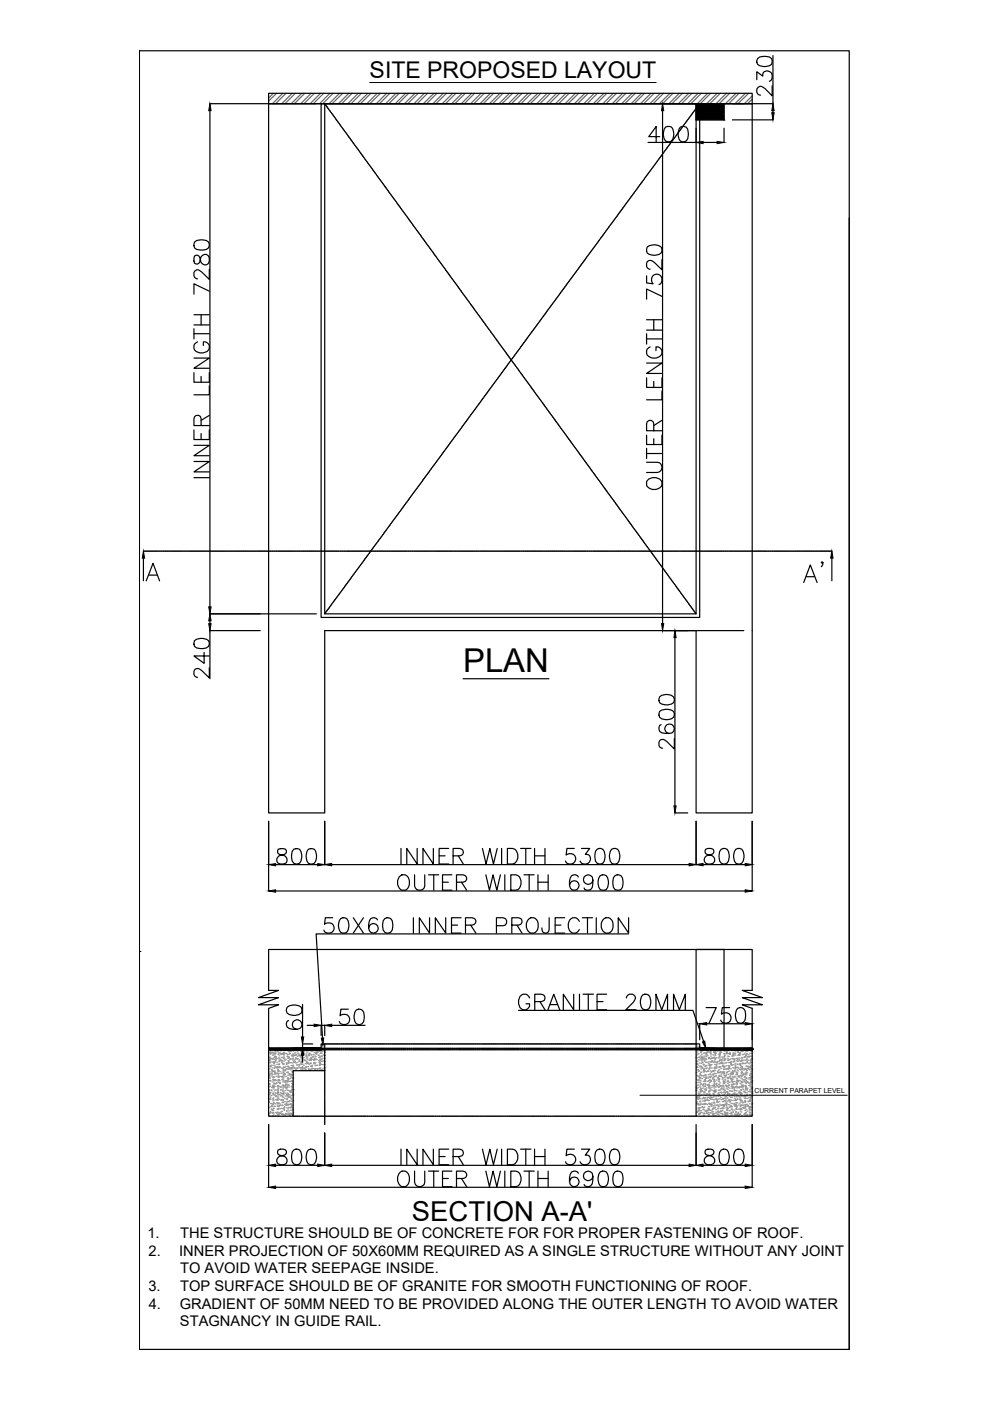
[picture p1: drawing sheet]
<svg xmlns="http://www.w3.org/2000/svg" width="210mm" height="297mm" viewBox="0 0 210 297" stroke-linecap="round" stroke-linejoin="round" font-family="sans-serif">
<defs><g id="words">
<text font-size="7.5" x="175.3" y="124.9" transform="rotate(-90 175.3 124.9)">A'</text>
<text font-size="7" x="98.2" y="142.4">PLAN</text>
<g font-size="6.6">
<text x="67.4" y="199">50X60 INNER PROJECTION</text>
<text x="108.7" y="215.2">GRANITE 20MM</text>
</g>
<text font-size="5.8" x="87.3" y="258.9">SECTION A-A'</text>
<text font-size="4.9" x="78.4" y="16.5">SITE PROPOSED LAYOUT</text>
<g font-size="3.1">
<text x="31.3" y="262.4">1.</text>
<text x="38.2" y="262.4">THE STRUCTURE SHOULD BE OF CONCRETE FOR FOR PROPER FASTENING OF ROOF.</text>
<text x="31.5" y="266.2">2.</text>
<text x="38" y="266.2">INNER PROJECTION OF 50X60MM REQUIRED AS A SINGLE STRUCTURE WITHOUT ANY JOINT</text>
<text x="38.2" y="270">TO AVOID WATER SEEPAGE INSIDE.</text>
<text x="31.5" y="273.7">3.</text>
<text x="38.2" y="273.7">TOP SURFACE SHOULD BE OF GRANITE FOR SMOOTH FUNCTIONING OF ROOF.</text>
<text x="31.6" y="277.5">4.</text>
<text x="38.1" y="277.5">GRADIENT OF 50MM NEED TO BE PROVIDED ALONG THE OUTER LENGTH TO AVOID WATER</text>
<text x="38.2" y="281.2">STAGNANCY IN GUIDE RAIL.</text>
</g>
<text font-size="1.5" x="159.9" y="231.8">CURRENT PARAPET LEVEL</text>
</g></defs>
<!-- layer: 0 -->
<g fill="none" stroke="#000" stroke-width=".25">
<path d="M29.6 10.8h150.5v275.3h-150.5zM57 19.8h102.5v2.2h-102.5zM160.5 16.9v-1.7l1.2 .9a1.04 1.04 0 0 1 1.2-1.1 1.04 1.04 0 0 1 .8 1.4l-.1 .5-.5 .3M160.6 12.4a2.53 2.53 0 0 1 3 0 1.08 1.08 0 0 1-.5 1.5 2.65 2.65 0 0 1-2.5-.3l-.1-.4zM163.7 18.2v2.1l-1.5-1.5a.97 .97 0 0 0-1.6-.2l-.1 .3v.7a.8 .8 0 0 0 .8 .6M163.9 11.8v10.2h-23.4M44.5 22h22.6M44.5 23.5v105.2M68.8 22h78.8v108.1h-78.8zM137.4 30.2h10.2M139.9 29h-2.3l1.5-2.2v3.3M140.5 23.5v108.7"/>
<path d="M141.1 26.9a1.12 1.12 0 0 1 1.6 .5 2.65 2.65 0 0 1-.3 2.5 1.04 1.04 0 0 1-1.6-.5 2.68 2.68 0 0 1 .3-2.5zM144.2 26.9a1.14 1.14 0 0 1 1.6 .5 2.83 2.83 0 0 1-.3 2.5 1.01 1.01 0 0 1-1.6-.5 2.68 2.68 0 0 1 .3-2.5zM147.6 22h5.9v3.4h-5.9zM147.6 27.2v3M148.4 22h-80.3v108.9h80.3v-105.5M149.1 30.2h2.9M153.5 27.2v3M155.3 25.4h8.6M163.9 23.5v.4M41.2 54.3l-.1 .5 .1 1a.66 .66 0 0 0 1.1-.3l.2-.6a.93 .93 0 0 1 .9-1 .93 .93 0 0 1 1 .9 1.09 1.09 0 0 1-.7 1.3 1.07 1.07 0 0 1-1.2-.9l-.2-.6a.66 .66 0 0 0-1.1-.3zM41.2 51.3a2.55 2.55 0 0 1 3 0 1.05 1.05 0 0 1-.5 1.6 2.87 2.87 0 0 1-2.5-.4l-.1-.4zM44.4 57.1v2.1l-2.1-1.8a.74 .74 0 0 0-1.2 .4v.7a.81 .81 0 0 0 .8 .6"/>
<path d="M137.1 58.5v1.5l1.4 .2a1.16 1.16 0 0 1 0-1.8 1.16 1.16 0 0 1 1.7 .3 1.16 1.16 0 0 1-.5 1.6M137.2 52.4a2.55 2.55 0 0 1 3 0 1.04 1.04 0 0 1-.5 1.5 2.68 2.68 0 0 1-2.5-.2l-.1-.5zM140.3 55v2.2l-1.5-1.5a1 1 0 0 0-1.6-.2 1.09 1.09 0 0 0 .2 1.4l.5 .2M180.1 46.3h.1M180.1 46.3v239.8M41.1 79v2h3.3v-2M41.1 75.9h3.3l-3.3 2.2h3.3M41.1 70.8h3.3M41.1 69.7v2.2M41.1 68.9h3.3M41.1 66.7h3.3M41.9 72.5a1.2 1.2 0 0 0-.8 1.4 1.2 1.2 0 0 0 1.2 .9 1.49 1.49 0 0 0 2.1-1.5 1.15 1.15 0 0 0-1.3-.8v.8"/>
<path d="M42.6 66.7v2.2M42.6 79.8v1.2M44.4 61.7l-3.3-1.5v2.2M137.1 77h3.2l-3.2 2.2h3.2M137.1 70.8v2.2M137.1 71.9h3.2M137.1 70h3.2M137.1 67.8h3.2M137.9 73.5a1.23 1.23 0 0 0-.8 1.4 1.23 1.23 0 0 0 1.2 1 1.45 1.45 0 0 0 1.6-.3 1.45 1.45 0 0 0 .3-1.6l-.7-.5h-.4v.9M138.6 67.8v2.2M140.3 62.8l-3.2-1.5v2.1M41.1 97.8h3.3l-3.3 2.2h3.3"/>
<path d="M41.1 94.4h3.3l-3.3 2.2h3.3M41.1 91.2v2h3.3v-2M42.6 90.2l-.1-1.8a.8 .8 0 0 0-1.3 0l-.1 1.8h3.3M42.6 91.9v1.3M44.4 81.8v1.9h-3.3M44.4 88.1l-1.8 1M137.1 98h2.3a1.09 1.09 0 0 1 1 1.1 1.09 1.09 0 0 1-1 1.1h-2.3M137.1 92.3v1.9h3.2v-1.9M137.1 80.1v2h3.2v-2M137.1 96.2h3.2M137.1 95.1v2.1M138.6 91.3v-1.4a.8 .8 0 0 0-.9-.8l-.5 .3-.1 .5v1.4h3.2"/>
<path d="M138.6 80.9v1.2M138.6 93v1.2M140.3 82.9v1.9h-3.2M140.3 89.1l-1.7 1.1M30.4 118.3v4.8M41.1 101.3h3.3M137.2 101.9a1.92 1.92 0 0 1 3.1 .3 1.59 1.59 0 0 1-.8 1.5 1.59 1.59 0 0 1-1.6-.1 1.12 1.12 0 0 1-.7-1.7zM31 123.2l1.4-3.8 1.4 3.8M31.6 121.9h1.7M41.2 135.8a2.55 2.55 0 0 1 3 0 1.05 1.05 0 0 1-.5 1.6 2.87 2.87 0 0 1-2.5-.4l-.1-.4zM43.3 138.3v2.3l-2.2-1.5h3.3M44.5 130.1h22.6"/>
<path d="M44.5 131.6v.6M55.2 133.7h-10.7v10.2M143.1 135.2v35.7M147.6 133.7v38.7h11.9v-150.4h-102.5v150.4h11.8v-38.7h88.9M44.4 141.6v2.1l-1.6-1.5a1 1 0 0 0-1.6-.2 1.09 1.09 0 0 0 .2 1.4l.5 .2M98.2 143.9h18.2M139.8 150.8a2.55 2.55 0 0 1 3 0 1.05 1.05 0 0 1-.5 1.6 2.55 2.55 0 0 1-2.5-.3l-.1-.5zM139.8 147.8a2.38 2.38 0 0 1 3 0 1.01 1.01 0 0 1-.5 1.5 2.68 2.68 0 0 1-2.5-.3l-.1-.5zM140.2 153.6a.96 .96 0 0 0-.5 .9 .96 .96 0 0 0 .6 .9l.8 .1 1.4-.1a1 1 0 0 0 .2-1.6 1 1 0 0 0-1.6 .3 1 1 0 0 0 .8 1.4M143 156.6v2.2l-1.6-1.6a1 1 0 0 0-1.6-.1 1.09 1.09 0 0 0 .2 1.4l.5 .1M57 174.1v14.8M68.8 174.1v9.3"/>
<path d="M85 179.9v3.3M88.4 179.9v3.3l-2.2-3.3v3.3M91.9 179.9v3.3l-2.2-3.3v3.3M95.1 179.9h-2v3.3h2M102.3 179.9l.8 3.3 .8-3.3 .7 3.3 .8-3.3M106.4 179.9v3.3M107.6 179.9h1.1a1.76 1.76 0 0 1 1.1 1.6 1.76 1.76 0 0 1-1.1 1.7h-1.1zM110.4 179.9h2.2M111.5 179.9v3.3M113.3 179.9v3.3M115.5 179.9v3.3M121.8 179.9h-1.6l-.2 1.4a1.17 1.17 0 0 1 1.7-.1 1.17 1.17 0 0 1 0 1.7 1.17 1.17 0 0 1-1.7 0l-.1-.3"/>
<path d="M123.3 179.9h1.7l-.9 1.3a1.05 1.05 0 0 1 1.1 1.2 1.05 1.05 0 0 1-1.4 .8l-.5-.2-.3-.4M143.1 172.4h2.7M147.6 174.1v9.2M159.5 174.1v14.8M58.4 183.3h9M58.4 188.9h99.6M59 180.1a.69 .69 0 0 0 .3 1.1l.6 .1a.94 .94 0 0 1 1 .9 .94 .94 0 0 1-.8 1h-.6a.94 .94 0 0 1-.9-1 .94 .94 0 0 1 1-.9l.7-.1a.66 .66 0 0 0 .3-1.1l-.5-.2zM62.3 180.1a1.08 1.08 0 0 1 1.5 .4 2.65 2.65 0 0 1-.3 2.5 1.05 1.05 0 0 1-1.6-.4 2.87 2.87 0 0 1 .4-2.5zM65.4 180.1a1.12 1.12 0 0 1 1.5 .4 2.65 2.65 0 0 1-.3 2.5 1.04 1.04 0 0 1-1.5-.4 2.68 2.68 0 0 1 .3-2.5zM70.3 183.3h75.8M84.6 185.9l.3-.3a1.23 1.23 0 0 1 1.9 1.1 1.43 1.43 0 0 1-.3 1.6 1.43 1.43 0 0 1-1.6 .3 2 2 0 0 1-.3-2.7zM87.9 185.5v2.3a1.09 1.09 0 0 0 1.1 .9 1.09 1.09 0 0 0 1.1-.9v-2.3"/>
<path d="M90.9 185.5h2.1M92 185.5v3.2M93.1 181.5h1.3M93.8 187h1.3M95.8 185.5h-2v3.2h2M96.1 181.5h1.4l.4-.2a.76 .76 0 0 0 0-1.2l-.4-.2h-1.4v3.3M96.8 187h1.4l.5-.1a.76 .76 0 0 0 0-1.3l-.5-.1h-1.4v3.2M97.2 181.5l1 1.7M97.8 187l1.1 1.7M103 185.5l.8 3.2 .7-3.2 .8 3.2 .8-3.2M107 185.5v3.2M108.3 185.5h1.1a1.74 1.74 0 0 1 1.1 1.6 1.74 1.74 0 0 1-1.1 1.6h-1.1z"/>
<path d="M111.1 185.5h2.2M112.2 185.5v3.2M113.3 181.5h2.2M114.1 187h2.1M114.1 185.5v3.2M116.2 185.5v3.2M122.6 185.9a.95 .95 0 0 0-1.4-.3 2.53 2.53 0 0 0 0 3 1.02 1.02 0 0 0 1.5-.4 1.02 1.02 0 0 0-.7-1.4 1.02 1.02 0 0 0-1.3 .9M125.7 186.6a1 1 0 0 1-1.4 .8 1 1 0 0 1-.3-1.6 1 1 0 0 1 1.6 .1 3.1 3.1 0 0 1-.4 2.7 1 1 0 0 1-1.4-.3M126.6 180.1a1.01 1.01 0 0 1 1.5 .4 2.68 2.68 0 0 1-.3 2.5 1.05 1.05 0 0 1-1.5-.4 2.83 2.83 0 0 1 .3-2.5zM127.3 185.6a1.04 1.04 0 0 1 1.5 .5 2.68 2.68 0 0 1-.3 2.5 1.12 1.12 0 0 1-1.5-.5 2.65 2.65 0 0 1 .3-2.5zM129.7 180.1a1.04 1.04 0 0 1 1.5 .4 2.68 2.68 0 0 1-.2 2.5 1.04 1.04 0 0 1-1.6-.4 2.65 2.65 0 0 1 .3-2.5zM130.4 185.6a1.05 1.05 0 0 1 1.6 .5 2.87 2.87 0 0 1-.4 2.5 1.14 1.14 0 0 1-1.5-.5 2.83 2.83 0 0 1 .3-2.5z"/>
<path d="M133.3 198h-66.3l1.4 22.1M149.1 183.3h8.9M149.6 180.1a.69 .69 0 0 0 .4 1.1 1.33 1.33 0 0 1 1.5 1.4 1.15 1.15 0 0 1-1.3 .6 1.15 1.15 0 0 1-.9-1.1 1.46 1.46 0 0 1 1.6-.9 .66 .66 0 0 0 .3-1.1l-.5-.2zM152.9 180.1a1.01 1.01 0 0 1 1.5 .4 2.68 2.68 0 0 1-.3 2.5 1.05 1.05 0 0 1-1.5-.4 2.83 2.83 0 0 1 .3-2.5zM156 180.1a1.04 1.04 0 0 1 1.6 .4 2.68 2.68 0 0 1-.3 2.5 1.04 1.04 0 0 1-1.6-.4 2.65 2.65 0 0 1 .3-2.5zM29.6 201.7h.3M60.9 213.5a2.53 2.53 0 0 1 3 0 1.04 1.04 0 0 1-.5 1.6 2.65 2.65 0 0 1-2.5-.3l-.2-.5zM61.2 216.4a.93 .93 0 0 0-.3 1.4 2.53 2.53 0 0 0 3 0 1.02 1.02 0 0 0-.5-1.5 1.02 1.02 0 0 0-1.4 .7 1.02 1.02 0 0 0 .9 1.2M64.1 213v6.9M65.1 217.4h1.5M68.1 219.6v-2.2h.7v2.2M70.3 217.4h7.1"/>
<path d="M73.8 214h-1.5l-.2 1.4a1.16 1.16 0 0 1 1.8-.1 1.16 1.16 0 0 1-.3 1.8 1.16 1.16 0 0 1-1.7-.5M75.5 214.1a1.05 1.05 0 0 1 1.6 .5 2.76 2.76 0 0 1-.3 2.5 1.01 1.01 0 0 1-1.6-.5 2.58 2.58 0 0 1 .3-2.5zM110 214.2h36.9l2.3 6.6M147.6 201.3h5.9M148.4 217.1v3.3M149.7 213.6h2.2l-1.6 3.3M149.8 217.1h8.2M154.7 213.6h-1.6l-.1 1.4a1.16 1.16 0 0 1 1.7 0 1.16 1.16 0 0 1-.2 1.8 1.16 1.16 0 0 1-1.7-.5M156.4 213.8a1.05 1.05 0 0 1 1.6 .5 2.87 2.87 0 0 1-.4 2.5 1.01 1.01 0 0 1-1.5-.5 2.65 2.65 0 0 1 .3-2.5zM57 222.6h11.1v-1.3h.7v5.7h-6.6v9.7h-5.2zM57 222.3h.1M57 222.5h.1"/>
<path d="M57 222.3h11.1v.3h-11.1zM57 222.3v-8.5l2.1-.8h-4.3l4.3-1.5h-4.3l4.3-1.5h-2.1v-8.7h102.5v8.7h-2.1l4.2 1.5h-4.2l4.2 1.5h-4.2l2.1 .8-.1 8.5M57 238.4v13.3M57 222.3h.1l-.1 .1M57 222.4v.1M57 222.4v.2l.2-.2M57.1 222.3h-.1M57.1 222.3l-.1 .1M57.2 222.3l-.2 .2M57.2 222.3h.1l-.1 .1M57.2 222.4l-.1 .1M57.2 222.4h.1"/>
<path d="M57.2 222.3h.1M57.2 222.4l-.1 .2M57.2 222.6h.1M57.2 222.3h-.1M57.2 222.5v.1M57.3 222.3l-.1 .1M57.3 222.3l-.1 .2M57.3 222.4l-.2 .1M57.3 222.5h.1M57.3 222.6h.1M57.3 222.4v.2l.1-.1M57.4 222.3h-.2"/>
<path d="M57.4 222.5v.1M57.5 222.3l-.2 .1M57.5 222.3h.1M57.5 222.3l-.1 .2M57.5 222.4l-.1 .2M57.5 222.4v.1M57.5 222.5l.3-.2-.1 .2M57.5 222.5h.1M57.6 222.3l-.2 .1M57.6 222.3l-.1 .1M57.6 222.3h-.1M57.7 222.3h.1"/>
<path d="M57.7 222.6h.1M57.7 222.3h-.1M57.7 222.5v.1M57.8 222.3l-.3 .2M57.8 222.3h-.1M57.8 222.4l-.2 .1M57.8 222.6h.1M57.8 222.3h.1M57.8 222.3l-.2 .2M57.8 222.4v.2M57.8 222.3h.1l-.1 .1M57.8 222.5v.1"/>
<path d="M58 222.3l-.2 .1M58 222.3h.1M58 222.3l-.2 .3M58 222.3l-.1 .2M58 222.5h-.1M58 222.5v.1M58.1 222.3h-.1M58.1 222.4l-.1 .1M58.1 222.4h.1M58.1 222.4v.1M58.1 222.3h.1M58.1 222.4v.2"/>
<path d="M58.1 222.5h.1M58.1 222.6h.1M58.2 222.3l-.3 .3M58.2 222.3l-.2 .2M58.2 222.3h-.1M58.3 222.6h.1M58.3 222.3l-.2 .1M58.3 222.5v.1M58.4 222.3l-.3 .3M58.4 222.3l-.3 .2M58.4 222.3l-.1 .1M58.4 222.4l-.2 .1"/>
<path d="M58.4 222.3l-.2 .2M58.4 222.3h.1M58.4 222.4l-.1 .1M58.4 222.4l-.1 .2M58.4 222.5h.1M58.4 222.3v.1M58.5 222.5v.1M58.6 222.3l-.2 .1M58.6 222.4l-.1 .1M58.6 222.4h.1M58.6 222.4l-.2 .1M58.6 222.3h.1l-.3 .2"/>
<path d="M58.6 222.3h.1M58.6 222.4l-.1 .2M58.6 222.5h.1M58.6 222.6h.1M58.6 222.5v.1M58.6 222.3v.1M58.7 222.3l-.1 .2M58.7 222.4l-.1 .1M58.7 222.6h.1M58.8 222.5v.1M58.8 222.3h-.2M58.8 222.3l-.1 .1"/>
<path d="M58.8 222.5h.1M58.9 222.3l-.3 .1M58.9 222.3l-.2 .1M58.9 222.3l-.1 .1M58.9 222.4l-.2 .1M58.9 222.3h.1M58.9 222.4l-.1 .1M58.9 222.5h.1M58.9 222.3h-.1M59 222.3h-.1M59 222.3l-.1 .1M59 222.3l-.1 .2"/>
<path d="M59 222.3h.2zM59 222.4l-.1 .1M59 222.4l-.1 .2M59 222.4h.1M59 222.5v.1M59.1 222.3l-.2 .1M59.1 222.3h.1M59.1 222.4l-.1 .2M59.1 222.5h.1M59.1 222.6h.1M59.2 222.4l-.2 .1M59.2 222.4l-.1 .1"/>
<path d="M59.2 222.4l-.1 .2M59.2 222.6h.1M59.2 222.5v.1M59.2 222.3h.1l-.2 .1M59.2 222.3v.1M59.3 222.3l-.2 .1M59.3 222.3l-.1 .1M59.3 222.4l-.1 .1M59.4 222.3h.1M59.4 222.4l-.1 .1M59.4 222.5h.1M59.4 222.3h-.1"/>
<path d="M59.5 222.3l-.3 .1M59.5 222.3l-.1 .1M59.5 222.4l-.1 .1M59.5 222.5v.1M59.5 222.3h-.1M59.5 222.3h.1h-.1M59.5 222.4l-.1 .2M59.5 222.4h.1M59.5 222.3h.1M59.5 222.4v.1M59.5 222.5h.1M59.5 222.6h.1"/>
<path d="M59.5 222.3v.1M59.6 222.3h-.1M59.6 222.3l-.1 .1M59.6 222.4l-.1 .1M59.7 222.4l-.1 .1M59.7 222.4l-.1 .2M59.7 222.6h.1M59.7 222.3l-.2 .1M59.7 222.5l-.1 .1M59.7 222.5v.1M59.7 222.3h.1M59.7 222.3v.1"/>
<path d="M59.7 222.5h.1M59.7 222.3h-.1M59.7 222.4h.1M59.8 222.3h.1l-.2 .1M59.8 222.4l-.1 .1M59.8 222.3h.1M59.8 222.4l-.1 .2M59.8 222.5h.1M59.8 222.5v.1M59.9 222.3l-.2 .2M59.9 222.3h.1M59.9 222.5v.1"/>
<path d="M59.9 222.3l-.1 .1M59.9 222.4l-.1 .2M60 222.4l-.1 .1M60 222.4h.1M60 222.5h.1M60 222.6h.1M60 222.3h-.1M60.1 222.3l-.1 .1M60.1 222.4l-.1 .2M60.1 222.3v.1M60.1 222.3h-.1M60.1 222.4l-.1 .1"/>
<path d="M60.1 222.6h.1M60.1 222.3h.1M60.2 222.3h.1l-.2 .1M60.3 222.4l-.1 .1M60.3 222.3l-.2 .1M60.3 222.4l-.1 .2M60.3 222.5h.1M60.3 222.3h.1M60.3 222.3l-.2 .3M60.3 222.5v.1M60.3 222.3v.1M60.4 222.3h-.1"/>
<path d="M60.4 222.4l.1-.1-.2 .2M60.4 222.4l-.1 .1M60.4 222.4h.1M60.5 222.4l-.1 .2M60.5 222.5h.1M60.5 222.6h.1M60.5 222.3v.1M60.5 222.5v.1M60.6 222.4l-.1 .1M60.6 222.3h-.1M60.6 222.6h.1M60.6 222.3h.1"/>
<path d="M60.6 222.4h.1M60.6 222.5v.1M60.7 222.3l-.1 .1M60.7 222.4l-.1 .1M60.7 222.5h.1M60.8 222.3l-.2 .1M60.8 222.4l-.2 .1M60.8 222.4l-.1 .2M60.8 222.5h.1M60.8 222.3h.1M60.8 222.3v.1M60.8 222.5v.1"/>
<path d="M60.8 222.3l-.2 .2M60.9 222.4l-.1 .1M60.9 222.4h.1M60.9 222.3h-.1M60.9 222.4l-.1 .2M60.9 222.6h.1M60.9 222.5h.1M60.9 222.3h.1M60.9 222.5v.1M61 222.3l-.1 .1M61 222.4l-.1 .1M61 222.5v.1"/>
<path d="M61 222.3l-.3 .2M61.1 222.3h-.2M61.1 222.3h-.1M61.1 222.3h.1l-.3 .2M61.1 222.4l-.2 .1M61.1 222.4l-.1 .1M61.1 222.6h.1M61.1 222.5l-.1 .1M61.1 222.4h.1M61.1 222.5l.1-.1-.1 .2M61.1 222.5v.1M61.2 222.4l-.1 .2"/>
<path d="M61.2 222.3l-.1 .1M61.2 222.3h-.1M61.2 222.5h.1M61.2 222.3h.1M61.3 222.4l-.1 .1M61.3 222.5l-.1 .1M61.3 222.5v.1M61.3 222.3l-.2 .1M61.4 222.3h-.1M61.4 222.3l-.2 .1M61.4 222.4l-.1 .1M61.4 222.4h.1"/>
<path d="M61.4 222.4l-.1 .2M61.4 222.6h.1M61.4 222.3h.1M61.5 222.3l-.3 .2M61.5 222.3l-.1 .1M61.5 222.3h-.1M61.5 222.4l-.1 .1M61.5 222.4l-.1 .2M61.5 222.6h.1M61.5 222.3h.1M61.6 222.3h.1l-.3 .3M61.6 222.4h.1"/>
<path d="M61.6 222.3l-.1 .1M61.6 222.5v.1M61.6 222.4l-.1 .2M61.7 222.3h.1M61.7 222.3h-.1M61.7 222.4l-.1 .1M61.7 222.4h.1M61.7 222.5v.1M61.7 222.3l-.2 .3M61.7 222.3v.2M61.8 222.3l-.2 .1M61.8 222.4l-.1 .1"/>
<path d="M61.8 222.3h-.1M61.8 222.4h.1M61.9 222.4h.1M61.9 222.6h.1M61.9 222.3h-.1M61.9 222.3l-.1 .1M61.9 222.4l-.1 .2 .1-.2M62 222.3h.1M62 222.3h-.1M62 222.3l-.1 .1M62 222.4l-.1 .1M62 222.4l-.1 .2"/>
<path d="M62 222.3h.1l-.2 .1M62 222.4h.1M62 222.6h.1M62 222.3v.1M62 222.5v.1M62.2 222.3h.1M62.2 222.3h-.1M62.2 222.3l-.3 .2M62.2 222.3l-.2 .2M62.2 222.4l-.2 .1M62.2 222.4l-.1 .2M62.2 222.4h.1"/>
<path d="M62.2 222.5l-.1 .1M62.2 222.3v.1M62.3 222.3h.1M62.3 222.3h-.1M62.3 222.4l-.1 .1M62.3 222.4l-.1 .2M62.3 222.4h.1M62.3 222.6h.1M62.4 222.3l-.2 .1M62.4 222.4h-.1M62.4 222.3l-.2 .2M62.4 222.3l-.1 .1"/>
<path d="M62.4 222.4l-.2 .2M62.5 222.3h.1M62.5 222.3h-.1M62.5 222.3l-.1 .1M62.5 222.4l-.2 .2M62.5 222.4l-.1 .1M62.5 222.3v.1M62.5 222.5h-.1M62.5 222.4h.1M62.5 222.6h.1M62.5 222.5v.1M62.6 222.3h.1"/>
<path d="M62.6 222.3h-.1M62.6 222.4l-.2 .1M62.6 222.3l-.1 .1M62.6 222.4l-.1 .1M62.6 222.4h.1M62.6 222.5h.1M62.7 222.3l-.2 .1M62.7 222.5v.1M62.8 222.3h.1M62.8 222.3l-.2 .1M62.8 222.4l-.1 .1M62.8 222.3l-.1 .1"/>
<path d="M62.8 222.3l-.3 .3M62.8 222.4h.1M62.8 222.6h.1M62.8 222.5v.1M62.8 222.3v.1M62.9 222.3h.1M62.9 222.3h-.1h.1M62.9 222.3l-.1 .1M62.9 222.4l-.1 .1M62.9 222.5l-.1 .1M63 222.4h.1M63 222.6h.1"/>
<path d="M63 222.5l-.1 .1M63 222.5v.1M63 222.3l-.3 .3M63 222.3h.1M63 222.3l-.1 .1M63 222.4l-.1 .2M63 222.4v.1M63.1 222.3h.1M63.1 222.3l-.1 .1M63.1 222.4l-.1 .1M63.1 222.4h.1M63.1 222.5v.1"/>
<path d="M63.2 222.3h.1M63.2 222.3l-.1 .1M63.2 222.4l-.1 .1M63.3 222.3l-.2 .1M63.3 222.3l-.3 .3 .1-.1M63.3 222.4h.1M63.3 222.4l-.1 .1M63.3 222.6h.1M63.3 222.3h.1M63.3 222.3l-.1 .1M63.3 222.4l-.1 .2M63.4 222.3h.1"/>
<path d="M63.4 222.3h-.1M63.4 222.3l-.1 .1M63.4 222.5l-.1 .1M63.4 222.6h.1M63.4 222.5v.1M63.5 222.3l-.2 .1M63.5 222.4h-.1M63.5 222.3h.1M63.5 222.3l-.2 .2M63.5 222.4l-.2 .2M63.5 222.4l-.1 .1M63.6 222.3h.1"/>
<path d="M63.6 222.3l-.2 .1M63.6 222.3l-.1 .1M63.6 222.4l-.1 .1M63.6 222.4h.1M63.6 222.4l.2-.1-.2 .1M63.6 222.4l-.1 .2M63.7 222.3h-.1M63.7 222.4l-.1 .1M63.7 222.4h.1M63.7 222.4l-.1 .2M63.7 222.5l-.1 .1zM63.7 222.6h.1"/>
<path d="M63.8 222.6h.1M63.8 222.3h.1M63.8 222.3l-.1 .1M63.9 222.3h.1M63.9 222.3h-.1M63.9 222.4l-.1 .1M63.9 222.6h.1M63.9 222.3v.1M63.9 222.4h.1M63.9 222.4v.2M64 222.3h.1M64 222.3h-.1"/>
<path d="M64 222.4l-.1 .1M64 222.4h.1M64 222.3l-.1 .1M64 222.4l-.1 .2M64 222.5v.1M64.1 222.3l-.2 .1M64.1 222.4h-.1M64.1 222.3h.1M64.1 222.4l-.2 .2M64.1 222.3l-.1 .1M64.1 222.4v.1M64.1 222.4l-.1 .2"/>
<path d="M64.1 222.3h2.2M64.1 223.7v1.5M64.2 222.3h.1M64.2 222.3l-.1 .1M64.2 222.4l-.1 .2 .1-.1M64.2 222.6h.1M64.2 222.4h-.1M64.2 222.4l-.1 .2M64.3 222.3h.1M64.3 222.3h-.1M64.3 222.4l-.1 .1M64.3 222.4h.1"/>
<path d="M64.3 222.3l-.1 .1M64.3 222.5l-.1 .1M64.4 222.3h.1M64.4 222.3l-.1 .1M64.4 222.6h.1M64.4 222.4l-.1 .2 .1-.2M64.4 222.4h-.1M64.5 222.3h.1M64.5 222.3l-.1 .1M64.5 222.4l-.1 .2M64.5 222.5l-.1 .1M64.5 222.4h.1"/>
<path d="M64.6 222.3h.1M64.6 222.4l-.1 .1M64.6 222.3h-.1M64.7 222.3h.1M64.7 222.3l-.2 .1M64.7 222.3l-.1 .1M64.7 222.4l-.2 .1M64.7 222.4l-.1 .2M64.7 222.6h.1M64.7 222.4h-.1M64.8 222.3h.1M64.8 222.3h-.1"/>
<path d="M64.8 222.3l-.1 .1M64.8 222.5l-.1 .1M64.8 222.4l-.1 .1M64.8 222.4h.1M64.8 222.6h.1M64.9 222.3l-.2 .1M64.9 222.3h.1M64.9 222.4l-.1 .2M65 222.3l-.2 .1M65 222.3l-.1 .1M65 222.4l-.2 .2M65 222.3h.1"/>
<path d="M65 222.4l-.1 .2M65 222.4h.1M65 222.3l-.3 .3M65.1 222.3l-.2 .1M65.1 222.3h.1M65.1 222.4l-.1 .1M65.1 222.3l-.1 .1M65.1 222.4l-.1 .2M65.1 222.4h.1M65.1 222.4l-.2 .2M65.1 222.5v.1M65.2 222.3h-.1"/>
<path d="M65.2 222.4l-.2 .2M65.2 222.6h.1M65.2 222.3h.1M65.2 222.4l-.1 .1M65.2 222.3v.1M65.2 222.5v.1M65.3 222.3h.1M65.3 222.4l-.1 .1M65.3 222.4h.1M65.3 222.6h.1M65.3 222.3l-.1 .1M65.3 222.4l-.1 .2"/>
<path d="M65.4 222.3l-.2 .1M65.4 222.4l-.2 .2M65.4 222.3h.1M65.4 222.3l-.1 .1M65.4 222.4l-.1 .2M65.5 222.3h.1M65.5 222.3l-.2 .1M65.5 222.3l-.1 .1M65.5 222.3l-.2 .3M65.5 222.4v.1M65.6 222.4h.1M65.6 222.4l-.1 .2"/>
<path d="M65.6 222.4l-.2 .2M65.6 222.3h.1M65.6 222.6h.1M65.7 222.3l-.2 .1 .1-.1M65.7 222.3h.1M65.7 222.4l-.2 .2M65.7 222.3h-.1M65.7 222.3l-.1 .1M65.7 222.5l-.1 .1M65.8 222.3h.1M65.8 222.4l-.2 .1M65.8 222.4h.1"/>
<path d="M65.8 222.5l-.1 .1M65.8 222.6h.1M65.8 222.3l-.1 .1M65.8 222.4l-.1 .2M65.8 222.3v.1M65.9 222.3h.1M65.9 222.3l-.1 .1M65.9 222.4l-.1 .2M65.9 222.5l-.1 .1M65.9 222.4h.1M66 222.3h.1M66 222.3h-.1"/>
<path d="M66 222.4l-.1 .1M66 222.3l-.2 .2M66 222.3l-.1 .1M66 222.4l-.1 .2M66.1 222.3h.1M66.1 222.4h.1M66.1 222.4l-.2 .2M66.1 222.4h-.1M66.1 222.3l-.1 .1M66.1 222.4l-.1 .2 .1-.1M66.1 222.6h.1M66.2 222.3h.1"/>
<path d="M66.2 222.3l-.1 .1M66.2 222.4l-.1 .1M66.2 222.4h.1M66.2 222.6h.1M66.2 222.3h-.1M66.3 222.3h.1M66.3 222.3h-.1M66.3 222.4l-.1 .2M66.3 222.3l-.2 .2M66.3 222.3l-.1 .1M66.3 221.3h-2.2v1M66.4 222.3h.1"/>
<path d="M66.4 222.3l-.1 .1M66.4 222.4l-.1 .2 .1-.1M66.4 222.3l-.2 .2M66.4 222.4l-.1 .2M66.5 222.3h.1M66.5 222.3l-.1 .1M66.5 222.4l-.1 .2M66.5 222.4h.1M66.5 222.4l-.1 .2 .1-.1M66.6 222.3l-.2 .1M66.6 222.3h.1M66.6 222.6h.1"/>
<path d="M66.6 222.4l-.1 .2M66.6 222.4l-.1 .1M66.6 222.6l.2-.3zM66.6 222.3v.1M66.6 222.4v.1M66.6 222.5v.1M66.7 222.3l-.1 .1M66.7 222.4h.1M66.7 222.6h.1M66.7 222.4h-.1M66.7 222.3h.1M66.7 222.3h-.1"/>
<path d="M66.8 222.3h.1M66.8 222.3l-.1 .1M66.8 222.4l-.1 .2 .1-.1M66.9 222.3l-.2 .1M66.9 222.3h.1M66.9 222.3v.1M67 222.4l-.2 .2M67 222.4h.1M67 222.3l-.2 .1M67 222.3l-.1 .1M67 222.3h.1M67 222.4l-.1 .1"/>
<path d="M67 222.6h.1M67.1 222.3l-.3 .3M67.1 222.4l-.2 .2M67.1 222.3h-.1M67.1 222.3h.1M67.1 222.5l-.1 .1M67.2 222.3l-.2 .1M67.2 222.3l-.1 .1M67.2 222.4h.1M67.2 222.6h.1M67.2 222.3h.1M67.3 222.5h.1"/>
<path d="M67.2 222.3v.1M67.2 222.4l-.1 .2M67.3 222.3l-.3 .2M67.3 222.3l-.1 .1M67.3 222.3l-.2 .3M67.3 222.3h.1M67.3 222.4v.1M67.4 222.3h.1M67.4 222.3h-.1M67.4 222.3l-.1 .1M67.4 222.4l-.1 .1M67.5 222.3l-.1 .1"/>
<path d="M67.5 222.4h.1M67.5 222.3l-.2 .1M67.5 222.3h.1M67.5 222.4l-.1 .1M67.5 222.6h.1M67.5 222.5l-.1 .1M67.6 222.3l-.4 .3M67.6 222.3l-.1 .1M67.6 222.3l-.1 .2M67.6 222.4h.1M67.6 222.6h.1M67.6 222.3h.1"/>
<path d="M67.7 222.3l-.2 .1M67.7 222.3h.1M67.7 222.4l-.1 .2M67.7 222.3l-.1 .1M67.7 222.4l-.1 .1M67.7 222.5v.1M67.7 222.3l-.2 .3 .1-.1M67.7 222.3v.1M67.8 222.3h.1M67.8 222.4l-.1 .2M67.8 222.3l-.2 .1M67.9 222.5h.1"/>
<path d="M67.9 222.3l-.2 .1M67.9 222.3l-.1 .1M67.9 222.4v.1M67.9 222.4h.1M68 222.3h.1M68 222.6h.1M68 222.3h-.1M68 222.4l-.1 .1M68 222.5h.1M68 222.3l-.3 .3M68.1 222.3l-.1 .1M68.1 222.3h.1"/>
<path d="M68.1 222.3l-.2 .3M68.1 222.4h.1M68.1 222.6h.1M68.1 222.5h.1M68.1 222.4l-.1 .1M68.1 222.5l-.1 .1M147.6 221.3h.8v1.3h11.1v14.1h-11.9zM147.6 238.4v8.7M148.4 222.3h.1M148.4 222.3h11.1v.3h-11.1zM148.4 222.4v.1M148.4 222.3v.1"/>
<path d="M148.4 222.4v.1zM148.4 222.4h.1M148.5 222.3h.1M148.5 222.3h-.1M148.5 222.3l-.1 .1M148.5 222.3h.1zM148.5 222.4l-.1 .1M148.6 222.3h.1M148.6 222.4h.1M148.6 222.4l-.2 .2M148.6 222.5l-.1 .1M148.6 222.6h.1"/>
<path d="M148.6 222.4l-.1 .2M148.6 222.4v.1M148.7 222.3h.1M148.7 222.5l-.1 .1M148.7 222.3l-.1 .1M148.7 222.4l-.1 .1M148.7 222.4h.1M148.7 222.6h.1M148.8 222.3l-.2 .1M148.8 222.3h.1M148.8 222.4l-.1 .2M148.8 222.3l-.1 .1"/>
<path d="M148.8 222.4l-.1 .1M148.9 222.3l-.1 .1M148.9 222.3h.1M148.9 222.4l-.1 .2 .1-.2M149 222.3h.1M149 222.3l-.1 .1M149 222.3l-.1 .2M149 222.4l-.1 .1M149 222.4h.1M149 222.4l-.1 .2 .1-.1M149.1 222.3l-.2 .1M149.1 222.6h.1"/>
<path d="M149.1 222.4l-.1 .2M149.1 222.3h.1M149.1 222.3h-.1M149.2 222.3h.1M149.2 222.3l-.1 .1M149.2 222.5l-.1 .1M149.2 222.4h.1M149.2 222.6h.1M149.2 222.3l-.2 .2 .2-.1M149.2 222.4l-.1 .2M149.2 222.3h-.1M149.3 222.3l-.1 .1"/>
<path d="M149.3 222.4l-.1 .2M149.3 222.3h.1M149.3 222.5l-.1 .1M149.4 222.3l-.2 .1M149.4 222.3h.1M149.4 222.3l-.1 .1M149.4 222.4l.1-.1zM149.5 222.5h.1M149.5 222.3h.1M149.5 222.4l-.2 .2M149.5 222.3l-.3 .3M149.5 222.4h.1"/>
<path d="M149.5 222.3l-.2 .3M149.5 222.6h.1M149.5 222.4v.1M149.6 222.3h.1M149.6 222.3l-.1 .1M149.7 222.3l-.2 .3M149.7 222.4h.1M149.7 222.6h.1M149.7 222.3h-.2M149.7 222.3l-.2 .1M149.7 222.3h.1M149.7 222.4l-.1 .1"/>
<path d="M149.7 222.3v.1M149.7 222.5v.1M149.8 222.3l-.3 .2M149.8 222.3l-.1 .1M149.8 222.5l-.1 .1M149.8 222.3h.1M149.8 222.3l-.2 .3M149.9 222.3l-.2 .1M149.9 222.3h.1M149.9 222.4l-.2 .2M149.9 222.3l-.1 .1 .2-.1M149.9 222.4l-.1 .2"/>
<path d="M149.9 222.5v.1M150 222.4h.1M150 222.3l-.2 .1M150 222.4h-.1M150 222.3h.1M150 222.3l-.1 .1M150 222.4l-.1 .2M150 222.6h.1M150 222.4v.1M150 222.5l-.1 .1M150.1 222.5l-.1 .1M150.1 222.3h-.1"/>
<path d="M150.1 222.3h.1M150.1 222.3l-.1 .1M150.1 222.4h.1M150.1 222.6h.1M150.2 222.3l-.2 .1M150.2 222.3h.1M150.2 222.3l-.1 .1M150.3 222.3l-.2 .1M150.3 222.3l-.2 .2M150.3 222.3h.1M150.3 222.3l-.2 .3M150.3 222.4l-.1 .1"/>
<path d="M150.4 222.4l-.1 .2 .2-.2M150.4 222.3h-.1M150.4 222.3l-.1 .1M150.4 222.4h.1M150.5 222.3l-.2 .1M150.5 222.3h.1M150.5 222.6h.1M150.5 222.4l-.1 .2M150.6 222.5l-.1 .1M150.6 222.3l-.4 .3M150.6 222.3h.1M150.6 222.3l-.1 .1"/>
<path d="M150.6 222.6h.1M150.6 222.4l-.1 .1M150.7 222.3l-.2 .1M150.7 222.3l-.1 .1M150.7 222.5l-.1 .1M150.7 222.3l-.1 .3M150.8 222.3h.1M150.8 222.4l-.1 .1M150.8 222.3h-.1M150.8 222.3l-.1 .2M150.9 222.3l-.1 .1M150.9 222.4l-.1 .2 .1-.1"/>
<path d="M150.9 222.4h.1M150.9 222.6h.1M150.9 222.3h.1M150.9 222.4l-.1 .2M151 222.3h.1M151 222.3l-.3 .2M151 222.5h.1M151.1 222.3h.1M151.1 222.3l-.2 .1M151.1 222.6h.1M151.1 222.4l-.1 .2M151.1 222.3l-.2 .2 .2-.1"/>
<path d="M151.2 222.3l-.1 .1M151.2 222.5l-.1 .1M151.2 222.3h.1M151.2 222.4l-.1 .2M151.2 222.5h.1M151.3 222.3h.1M151.3 222.6h.1M151.3 222.3l-.2 .1M151.3 222.3l-.1 .1M151.4 222.3l-.2 .1M151.4 222.3l-.3 .3M151.4 222.6h.1"/>
<path d="M151.4 222.4l-.2 .2M151.4 222.4l-.1 .2M151.5 222.3l-.1 .1M151.5 222.5h.1M151.5 222.3h.1M151.5 222.4l-.1 .1M151.5 222.6h.1M151.5 222.3h-.1M151.6 222.3h.1M151.6 222.4l-.1 .1M151.6 222.5l-.1 .1M151.6 222.3h-.1"/>
<path d="M151.7 222.3l-.2 .1M151.7 222.3l-.1 .1M151.7 222.3h.1M151.7 222.4l-.1 .2M151.7 222.4v.1M151.7 222.5h.1M151.8 222.3l-.1 .1M151.8 222.3l-.2 .1M151.8 222.4l-.1 .2M151.8 222.4h.1M151.9 222.3l-.2 .1M151.9 222.4l-.1 .2"/>
<path d="M151.9 222.6h.1M152 222.5h.1M151.9 222.3v.1M152 222.3h.1M152 222.3l-.1 .1M152 222.4l-.2 .2M152 222.6h.1M152 222.4l-.1 .1M152.1 222.3l-.1 .1M152.1 222.3h-.2M152.1 222.3h-.1M152.2 222.3h.1"/>
<path d="M152.2 222.4l-.2 .2M152.2 222.4l-.1 .2 .1-.1M152.2 222.5h.1M152.2 222.3l-.2 .1M152.2 222.3v.1M152.3 222.3l-.4 .3M152.3 222.3h.1l-.2 .1M152.3 222.5h.1M152.3 222.4l-.1 .1M152.3 222.4l-.1 .2M152.3 222.6h.1M152.3 222.4v.1"/>
<path d="M152.4 222.3l-.1 .1M152.4 222.5v.1M152.5 222.3h.1M152.5 222.4l-.1 .1M152.5 222.5h.1M152.5 222.5l-.1 .1M152.5 222.6h.1M152.5 222.3l-.2 .1M152.5 222.3v.1M152.6 222.3l-.2 .1M152.6 222.3l-.1 .1M152.6 222.5l.4-.2-.2 .2"/>
<path d="M152.6 222.3h.1M152.6 222.3l-.2 .3M152.6 222.4l-.1 .2M152.6 222.5h.1M152.6 222.4v.1M152.7 222.3l-.1 .1M152.8 222.5h.1M152.8 222.3l-.2 .1M152.8 222.6h.1M152.8 222.3h.1M152.8 222.3l-.1 .3M152.9 222.3l-.2 .1"/>
<path d="M152.9 222.5l-.1 .1M152.9 222.3h.1M152.9 222.4l-.1 .1M152.9 222.5h.1M152.9 222.6h.1M153 222.3l-.1 .1M153 222.5l.3-.2-.2 .2M153 222.5v.1M153 222.3v.1M153.1 222.3l-.2 .2M153.1 222.3h-.1M153.1 222.5h.1"/>
<path d="M153.1 222.3l-.2 .1M153.1 222.3l-.1 .2M153.2 222.5l-.1 .1M153.2 222.4l-.1 .1M153.2 222.4h.1M153.2 222.4l-.2 .2M153.3 222.6h.1M153.3 222.5v.1M153.4 222.3l-.2 .3 .1-.2M153.4 222.3l-.1 .1zM153.4 222.5h.1M153.4 222.6h.1"/>
<path d="M153.4 222.3l-.1 .2M153.4 222.5h-.1M153.5 222.3l-.2 .2M153.5 222.5l-.1 .1M153.5 222.5v.1M153.6 222.3l-.2 .2M153.6 222.4l-.1 .1M153.6 222.5h.1M153.6 222.4l-.1 .2M153.6 222.3h-.1M153.6 222.3v.1M153.6 222.3l-.2 .1"/>
<path d="M153.6 222.3h.1M153.6 222.5v.1M153.7 222.3l-.1 .2M153.7 222.4l-.1 .1M153.7 222.4h.1M153.7 222.3h-.1M153.7 222.4l-.2 .2M153.7 222.3h.1M153.7 222.6h.1M153.8 222.3h-.2M153.8 222.3h-.1M153.9 222.3l-.2 .1z"/>
<path d="M153.9 222.4l-.2 .1M153.9 222.4l.2-.1zM153.9 222.4l-.1 .2M153.9 222.5h.1M153.9 222.6h.1M153.9 222.5h-.1M153.9 222.5v.1M154 222.3h-.1M154 222.3h.1M154 222.3l-.1 .2M154 222.4l-.1 .2M154 222.5h.1"/>
<path d="M154 222.4v.2l.1-.1M154.1 222.5l.2-.2-.1 .2M154.1 222.5v.1M154.1 222.3l-.1 .1M154.2 222.3h.1M154.2 222.6h.1M154.2 222.3l-.2 .1M154.2 222.5v.1M154.3 222.3l-.3 .2M154.3 222.3h-.1M154.3 222.5v.1M154.3 222.4l-.2 .2"/>
<path d="M154.3 222.5h.1M154.3 222.6h.1M154.3 222.3h.1M154.3 222.3l-.2 .2M154.3 222.4v.1M154.4 222.5v.1M154.4 222.3l-.1 .1M154.5 222.3l-.2 .1M154.5 222.4l.1-.1-.2 .1M154.5 222.3h.1M154.5 222.3l-.2 .3M154.5 222.4l-.1 .2"/>
<path d="M154.5 222.4l-.1 .1M154.5 222.5h-.1M154.5 222.5v.1M154.6 222.3h-.1M154.7 222.3h.1M154.7 222.6h.1M154.7 222.3l-.2 .1M154.7 222.3l-.2 .2M154.8 222.3l-.1 .2M154.8 222.4l-.1 .1M154.8 222.6h.1M154.8 222.3l-.2 .3 .1-.1"/>
<path d="M154.9 222.3l-.4 .2M154.9 222.5v.1M154.9 222.3h-.1M154.9 222.3l-.1 .1M155 222.3l-.2 .1M155 222.3h.1M155 222.3h-.1M155 222.3l-.3 .2M155 222.5v.1M155.1 222.3l-.2 .2 .3-.2h-.1M155.1 222.4l-.2 .1M155.1 222.4h.1"/>
<path d="M155.1 222.4l-.1 .1M155.1 222.3l-.3 .3M155.1 222.3h.1M155.1 222.4l-.1 .2M155.1 222.5h.1M155.1 222.6h.1M155.1 222.5v.1M155.2 222.5v.1M155.2 222.3l-.1 .1M155.3 222.3l-.2 .2M155.3 222.6h.1M155.3 222.5v.1"/>
<path d="M155.3 222.3h-.1M155.3 222.3l-.1 .2M155.4 222.3l-.3 .1M155.4 222.3l-.3 .2M155.4 222.3l-.1 .1M155.4 222.4l-.2 .1M155.4 222.3h.1M155.4 222.4l-.1 .1M155.4 222.5h.1M155.4 222.3v.1M155.5 222.3h-.2M155.5 222.5v.1"/>
<path d="M155.5 222.3l-.1 .1M155.5 222.3l-.1 .2M155.5 222.3h.2zM155.5 222.4v.1M155.5 222.4h.1M155.5 222.4l-.2 .1M155.6 222.3l-.2 .1M155.6 222.3h.1M155.6 222.4l-.1 .2M155.6 222.5h.1M155.6 222.6h.1M155.7 222.3l-.2 .2"/>
<path d="M155.7 222.4l-.1 .1M155.7 222.4l-.1 .2M155.7 222.6h.1M155.7 222.5h.1M155.8 222.3l-.2 .1M155.8 222.3l-.1 .1M155.8 222.4v.1M155.9 222.3h.1M155.9 222.4l-.1 .1M155.9 222.4l-.1 .2M155.9 222.5h.1M155.9 222.3h-.1"/>
<path d="M156 222.3l-.2 .1M156 222.3l-.1 .1M156 222.5v.1M156 222.3h-.1M156 222.3l-.1 .2M156 222.3h.1M156 222.4l-.1 .1M156 222.4l-.1 .2M156 222.4h.1M156.1 222.3h.1M156.1 222.4l-.1 .1M156.1 222.5h.1"/>
<path d="M156.1 222.6h.1M156.1 222.3h-.1M156.2 222.4l.1-.1-.2 .1M156.2 222.4l-.1 .1M156.2 222.4l-.1 .2M156.2 222.6h.1M156.2 222.5l-.1 .1M156.2 222.5h.1M156.2 222.5v.1M156.3 222.3l-.2 .1M156.3 222.4l-.1 .1M156.4 222.3l-.2 .1"/>
<path d="M156.4 222.3h.1M156.4 222.4l-.1 .1M156.4 222.4l-.1 .2M156.4 222.5h.1M156.4 222.3v.1M156.4 222.5v.1M156.4 222.4v.1M156.5 222.4l-.1 .1M156.5 222.4h.1M156.5 222.3h.1M156.5 222.4l-.1 .2M156.5 222.5h.1"/>
<path d="M156.5 222.6h.1M156.5 222.3v.1M156.5 222.5v.1M156.6 222.3l-.2 .1M156.6 222.5v.1M156.6 222.3h-.1M156.6 222.4l-.1 .1M156.6 222.4v.1M156.6 222.6h.1M156.6 222.3l-.1 .1M156.6 222.5h.1M156.7 222.3l-.2 .1"/>
<path d="M156.7 222.4h.1M156.8 222.3l-.2 .1M156.8 222.3h-.1M156.8 222.4l-.2 .2M156.8 222.3v.1M156.8 222.3h.1M156.8 222.4l-.1 .2M156.8 222.5h.1M156.9 222.3l-.1 .1M156.9 222.3h-.1M156.9 222.4l-.1 .1M156.9 222.4v.1"/>
<path d="M156.9 222.4v.2M156.9 222.4h.1M157 222.3l-.2 .1M157 222.3h.1zM157 222.4l-.1 .2M157 222.5h.1M157 222.6h.1M157 222.3h.1M157 222.5v.1M157.1 222.3l-.2 .1M157.1 222.3l-.2 .3M157.1 222.4l-.1 .1"/>
<path d="M157.1 222.6h.1M157.1 222.3h.1M157.1 222.3l-.1 .1M157.1 222.5v.1M157.2 222.5v.1M157.2 222.3l-.1 .1M157.2 222.3h.1M157.2 222.4v.1M157.3 222.4l-.1 .2M157.3 222.4l-.1 .1M157.3 222.5h.1M157.3 222.3l-.2 .1"/>
<path d="M157.3 222.5v.1M157.4 222.3l-.3 .3M157.4 222.3h-.1M157.4 222.3l-.1 .1M157.4 222.4l-.1 .1M157.4 222.4h.1M157.4 222.5v.1M157.5 222.3l-.3 .2M157.5 222.4l-.1 .2M157.5 222.5h.1M157.5 222.6h.1M157.5 222.3h.1"/>
<path d="M157.5 222.4l-.1 .1M157.5 222.3l-.1 .1M157.6 222.3h-.1M157.6 222.3l-.1 .1M157.6 222.4l-.1 .1M157.6 222.4l-.1 .2M157.6 222.6h.1M157.6 222.3h.1M157.6 222.3h.1l-.2 .2M157.6 222.4h.1M157.6 222.3v.1M157.6 222.5v.1"/>
<path d="M157.7 222.3l-.1 .1M157.7 222.4l-.1 .1M157.7 222.4v.1M157.7 222.5h.1M157.8 222.3h-.1M157.8 222.4l-.1 .2M157.8 222.5l-.1 .1M157.8 222.5v.1M157.8 222.3l-.3 .3M157.8 222.4l-.1 .1M157.8 222.5h.1M157.9 222.3h-.1"/>
<path d="M157.9 222.3l-.2 .1M157.9 222.4l-.1 .1M157.9 222.4h.1M157.9 222.6h.1M157.9 222.5h.1M158 222.3h-.2M158 222.4l-.1 .1M158 222.3l-.2 .1M158 222.3h-.1M158 222.3l-.1 .1M158 222.4v.2M158 222.6h.1"/>
<path d="M158 222.3h.1M158 222.5v.1M158.1 222.3l-.2 .2M158.1 222.4h.1M158.1 222.6l.1-.2-.1 .2M158.1 222.5l-.1 .1M158.2 222.3h-.1M158.2 222.3l-.2 .1M158.2 222.3l-.1 .1M158.2 222.5h.1M158.3 222.3l-.2 .2M158.3 222.3h.1"/>
<path d="M158.3 222.4l-.1 .2M158.3 222.5l-.1 .1M158.3 222.5v.1M158.3 222.4l-.1 .1M158.3 222.4v.1M158.3 222.4h.1M158.4 222.4h.1M158.4 222.4l-.1 .1M158.4 222.6h.1M158.4 222.3h-.1M158.5 222.3l-.2 .1M158.5 222.4l.1-.1z"/>
<path d="M158.5 222.4l-.2 .2M158.5 222.3h-.1M158.5 222.3l-.1 .1M158.5 222.4l-.1 .1M158.5 222.4l-.1 .2M158.5 222.6h.1M158.5 222.3h.1M158.6 222.4h.1M158.7 222.3h.1M158.7 222.3h-.1M158.7 222.3l-.2 .3M158.7 222.4l-.1 .2"/>
<path d="M158.7 222.4h.1M158.7 222.5l-.1 .1M158.7 222.3v.1M158.8 222.3h-.1M158.8 222.4l-.1 .1M158.8 222.4l-.1 .2M158.8 222.4h.1M158.8 222.4v.2M158.8 222.6h.1M158.9 222.3h-.1M158.9 222.4h-.1M158.9 222.3l-.2 .2"/>
<path d="M158.9 222.3l-.1 .1M158.9 222.4l-.1 .2M159 222.3h.1M159 222.3h-.1M159 222.3l-.1 .1M159 222.4l-.2 .1M159 222.4l-.1 .1M159 222.4h.1M159 222.6h.1M159 222.3v.1M159 222.5v.1M159.1 222.3l-.2 .1"/>
<path d="M159.1 222.3h-.1M159.1 222.4l-.2 .1M159.1 222.3h.1M159.1 222.4l-.1 .1M159.1 222.4v.2M159.1 222.4h.1M159.1 222.3v.1M159.2 222.3l-.3 .2M159.2 222.5v.1M159.3 222.3h.1M159.3 222.3l-.2 .1M159.3 222.4l-.1 .1"/>
<path d="M159.3 222.3l-.1 .1M159.3 222.3h.1l-.2 .2M159.3 222.4h.1M159.3 222.6h.1M159.3 222.3v.1M159.3 222.5v.1M159.4 222.5v.1M159.4 222.3h.1M159.4 222.3v.1M159.4 222.5h.1M159.5 222.3l-.3 .3M159.5 222.3l-.2 .2"/>
<path d="M159.5 222.4h.1M159.5 222.4l-.1 .1M159.5 222.5l-.1 .1M159.5 222.6h.1M159.5 222.5h.1M159.5 238.4v13.3M58.4 247.1h9M58.4 251.7h99.6M59 243.8a.69 .69 0 0 0 .3 1.1l.6 .2a.94 .94 0 0 1 1 .8 .94 .94 0 0 1-.8 1h-.6a.94 .94 0 0 1-.9-1 .94 .94 0 0 1 1-.8l.7-.2a.66 .66 0 0 0 .3-1.1l-.5-.2zM62.3 243.8a1.01 1.01 0 0 1 1.5 .5 2.65 2.65 0 0 1-.3 2.5 1.05 1.05 0 0 1-1.6-.5 2.87 2.87 0 0 1 .4-2.5zM65.4 243.8a1.04 1.04 0 0 1 1.5 .5 2.65 2.65 0 0 1-.3 2.5 1.04 1.04 0 0 1-1.5-.5 2.68 2.68 0 0 1 .3-2.5zM68.8 240.2v6.9"/>
<path d="M70.3 247.1h75.8M84.6 248.8l.3-.3a1.23 1.23 0 0 1 1.9 1.1 1.41 1.41 0 0 1-.3 1.5 1.41 1.41 0 0 1-1.6 .3 2 2 0 0 1-.3-2.6zM85 243.6v3.3M87.9 248.3v2.3a1.08 1.08 0 0 0 1.1 1 1.08 1.08 0 0 0 1.1-1v-2.3M88.4 243.6v3.3l-2.2-3.3v3.3M90.9 248.3h2.1M91.9 243.6v3.3l-2.2-3.3v3.3M92 248.3v3.3M93.1 245.2h1.3M93.8 249.9h1.3M95.1 243.6h-2v3.3h2M95.8 248.3h-2v3.3h2"/>
<path d="M96.1 245.2h1.4l.4-.2a.76 .76 0 0 0 0-1.2l-.4-.2h-1.4v3.3M96.8 249.9h1.4l.5-.2a.76 .76 0 0 0 0-1.2l-.5-.2h-1.4v3.3M97.2 245.2l1 1.7M97.8 249.9l1.1 1.7M102.3 243.6l.8 3.3 .8-3.3 .7 3.3 .8-3.3M103 248.3l.8 3.3 .7-3.3 .8 3.3 .8-3.3M106.4 243.6v3.3M107 248.3v3.3M107.6 243.6h1.1a1.76 1.76 0 0 1 1.1 1.7 1.76 1.76 0 0 1-1.1 1.6h-1.1zM108.3 248.3a1.77 1.77 0 0 1 2.1 .9 1.77 1.77 0 0 1-.6 2.2l-.4 .2h-1.1zM110.4 243.6h2.2M111.1 248.3h2.2"/>
<path d="M111.5 243.6v3.3M112.2 248.3v3.3M113.3 243.6v3.3M113.3 245.2h2.2M114.1 248.3v3.3M114.1 249.9h2.1M115.5 243.6v3.3M116.2 248.3v3.3M121.8 243.6h-1.6l-.2 1.4a1.17 1.17 0 0 1 1.7 0 1.17 1.17 0 0 1 0 1.7 1.17 1.17 0 0 1-1.7-.1l-.1-.3M122.6 248.8a.95 .95 0 0 0-1.4-.3 2.53 2.53 0 0 0 0 2.9 1.02 1.02 0 0 0 1.5-.4 1.02 1.02 0 0 0-.7-1.4 1.02 1.02 0 0 0-1.3 .9M123.3 243.6h1.7l-.9 1.3a1.05 1.05 0 0 1 1.1 1.2 1.05 1.05 0 0 1-1.4 .8l-.5-.1-.3-.5M125.7 249.4a1 1 0 0 1-1.4 .8 1 1 0 0 1-.3-1.6 1 1 0 0 1 1.6 .2 3.1 3.1 0 0 1-.4 2.6 .95 .95 0 0 1-1.4-.3"/>
<path d="M126.6 243.8a1.01 1.01 0 0 1 1.5 .5 2.68 2.68 0 0 1-.3 2.5 1.05 1.05 0 0 1-1.5-.5 2.83 2.83 0 0 1 .3-2.5zM127.3 248.5a1.04 1.04 0 0 1 1.5 .4 2.68 2.68 0 0 1-.3 2.5 1.04 1.04 0 0 1-1.5-.4 2.65 2.65 0 0 1 .3-2.5zM129.7 243.8a1.04 1.04 0 0 1 1.5 .5 2.68 2.68 0 0 1-.2 2.5 1.04 1.04 0 0 1-1.6-.5 2.65 2.65 0 0 1 .3-2.5zM130.4 248.5a1.05 1.05 0 0 1 1.6 .4 2.87 2.87 0 0 1-.4 2.5 1.05 1.05 0 0 1-1.5-.4 2.83 2.83 0 0 1 .3-2.5zM149.1 247.1h8.9M149.6 243.8a.69 .69 0 0 0 .4 1.1 1.33 1.33 0 0 1 1.5 1.4 1.15 1.15 0 0 1-1.3 .7 1.15 1.15 0 0 1-.9-1.2 1.46 1.46 0 0 1 1.6-.9 .66 .66 0 0 0 .3-1.1l-.5-.2zM152.9 243.8a1.01 1.01 0 0 1 1.5 .5 2.68 2.68 0 0 1-.3 2.5 1.05 1.05 0 0 1-1.5-.5 2.83 2.83 0 0 1 .3-2.5zM156 243.8a1.04 1.04 0 0 1 1.6 .5 2.68 2.68 0 0 1-.3 2.5 1.04 1.04 0 0 1-1.6-.5 2.65 2.65 0 0 1 .3-2.5zM180.1 286.1h.1"/>
</g>
<g fill="#000" stroke="#000" stroke-width=".21">
<path d="M44.5 22l.3 1.5h-.5zM140.5 22l.2 1.5h-.4zM147.6 30.2l1.5-.2v.5zM152 30l1.5 .2-1.5 .3zM163.6 23.9h.5l-.2 1.5zM163.9 22l.2 1.5h-.5zM30.4 116.9l.3 1.4h-.5zM44.3 128.7h.5l-.3 1.4zM44.5 130.1l.3 1.5h-.5zM44.3 132.2h.5l-.3 1.5zM140.3 132.2h.4l-.2 1.5zM143.1 133.7l.3 1.5h-.5z"/>
<path d="M142.9 170.9h.5l-.3 1.5zM57 188.9l1.4-.2v.5zM57 183.3l1.4-.2v.5zM67.4 183.1l1.4 .2-1.4 .3zM68.8 183.3l1.5-.2v.5zM146.1 183.1l1.5 .2-1.5 .3zM147.6 183.3l1.5-.2v.5zM158 188.7l1.5 .2-1.5 .3zM158 183.1l1.5 .2-1.5 .3zM63.9 219.9h.5l-.3 1.4zM66.6 217.1l1.5 .3-1.5 .2zM68.8 217.4l1.5-.3v.5z"/>
<path d="M148.4 217.1l1.4-.3v.5zM158 216.8l1.5 .3-1.5 .2zM64.1 222.3l.3 1.4h-.5zM68.1 220.1h.5l-.1 1.4zM148.9 220.9l.5-.2 .3 1.6zM57 247.1l1.4-.3v.5zM57 251.7l1.4-.2v.5zM67.4 246.8l1.4 .3-1.4 .2zM68.8 247.1l1.5-.3v.5zM146.1 246.8l1.5 .3-1.5 .2zM147.6 247.1l1.5-.3v.5zM158 246.8l1.5 .3-1.5 .2z"/>
<path d="M158 251.5l1.5 .2-1.5 .3z"/>
<path d="M147.6 22l5.9 3.4v-3.4zM147.6 22l5.9 3.4h-5.9z"/>
</g>
<g fill="none" stroke="#636466" stroke-width=".25">
<path d="M58 19.8l-1 1M58.6 19.8l-1.6 1.6M60 19.8l-2.2 2.2M60.6 19.8l-2.2 2.2M61.9 19.8l-2.2 2.2M62.6 19.8l-2.2 2.2M64 19.8l-2.3 2.2M64.6 19.8l-2.2 2.2M66 19.8l-2.2 2.2M66.6 19.8l-2.2 2.2M68 19.8l-2.2 2.2M68.6 19.8l-2.2 2.2"/>
<path d="M69.9 19.8l-2.2 2.2M70.6 19.8l-2.2 2.2M72 19.8l-2.2 2.2M72.7 19.8l-2.3 2.2M74 19.8l-2.2 2.2M74.6 19.8l-2.2 2.2M76 19.8l-2.2 2.2M76.6 19.8l-2.2 2.2M78 19.8l-2.3 2.2M78.6 19.8l-2.2 2.2M80 19.8l-2.2 2.2M80.7 19.8l-2.3 2.2"/>
<path d="M82 19.8l-2.2 2.2M82.6 19.8l-2.2 2.2M84 19.8l-2.2 2.2M84.6 19.8l-2.2 2.2M86 19.8l-2.2 2.2M86.6 19.8l-2.2 2.2M88 19.8l-2.2 2.2M88.7 19.8l-2.2 2.2M90 19.8l-2.2 2.2M90.6 19.8l-2.2 2.2M92 19.8l-2.2 2.2M92.6 19.8l-2.2 2.2"/>
<path d="M94 19.8l-2.2 2.2M94.7 19.8l-2.3 2.2M96 19.8l-2.2 2.2M96.7 19.8l-2.2 2.2M98 19.8l-2.2 2.2M98.7 19.8l-2.3 2.2M100 19.8l-2.2 2.2M100.6 19.8l-2.2 2.2M102 19.8l-2.2 2.2M102.7 19.8l-2.2 2.2M104 19.8l-2.2 2.2M104.7 19.8l-2.2 2.2"/>
<path d="M106 19.8l-2.2 2.2M106.7 19.8l-2.2 2.2M108 19.8l-2.2 2.2M108.7 19.8l-2.3 2.2M110 19.8l-2.2 2.2M110.7 19.8l-2.2 2.2M112 19.8l-2.2 2.2M112.7 19.8l-2.2 2.2M114 19.8l-2.2 2.2M114.7 19.8l-2.2 2.2M116 19.8l-2.2 2.2M116.7 19.8l-2.2 2.2"/>
<path d="M118 19.8l-2.2 2.2M118.7 19.8l-2.2 2.2M120 19.8l-2.2 2.2M120.7 19.8l-2.2 2.2M122 19.8l-2.2 2.2M122.7 19.8l-2.2 2.2M124 19.8l-2.2 2.2M124.7 19.8l-2.2 2.2M126 19.8l-2.2 2.2M126.7 19.8l-2.2 2.2M128 19.8l-2.2 2.2M128.7 19.8l-2.2 2.2"/>
<path d="M130 19.8l-2.2 2.2M130.7 19.8l-2.2 2.2M132 19.8l-2.2 2.2M132.7 19.8l-2.2 2.2M134 19.8l-2.2 2.2M134.7 19.8l-2.2 2.2M136 19.8l-2.2 2.2M136.7 19.8l-2.2 2.2M138 19.8l-2.2 2.2M138.7 19.8l-2.2 2.2M140 19.8l-2.2 2.2M140.7 19.8l-2.2 2.2"/>
<path d="M142 19.8l-2.2 2.2M142.7 19.8l-2.2 2.2M144 19.8l-2.2 2.2M144.7 19.8l-2.2 2.2M146 19.8l-2.2 2.2M146.7 19.8l-2.2 2.2M148 19.8l-2.2 2.2M148.7 19.8l-2.2 2.2M150 19.8l-2.2 2.2M150.7 19.8l-2.2 2.2M152 19.8l-2.2 2.2M152.7 19.8l-2.2 2.2"/>
<path d="M154 19.8l-2.2 2.2M154.7 19.8l-2.2 2.2M156.1 19.8l-2.3 2.2M156.7 19.8l-2.2 2.2M158 19.8l-2.2 2.2M158.7 19.8l-2.2 2.2M159.5 20.3l-1.7 1.7M159.5 21l-1 1"/>
</g>
<g fill="none" stroke="#939598" stroke-width=".25">
<path d="M57 233h.1M57 224.8h.1M57 226.5h.1M57 231.7h.1M57 231h.1M57 236.1h.1M57 224.7v.1M57 230.4h.1M57 224.2h.1M57 229.1h.1M57 229.8h.1M57 231.3h.1"/>
<path d="M57 223.2h.1M57 232h.1M57 231.7l.1-.1zM57 236.5h.2l-.2 .1M57.1 227.9h.1M57.1 228.5h.1M57.1 234.8h.1M57.1 232.4h.1M57.1 230h.1M57.1 224.7l.1-.1zM57.1 228.2l.1-.1zM57.1 226.6h.1"/>
<path d="M57.1 227.3h.1M57.1 228.6h.1M57.1 236h.1M57.1 227.6h.1M57.1 225.2h.1M57.1 222.8h.1M57.2 225.4h.1M57.2 226h.1M57.2 227.9h.1M57.2 229.1h.1M57.2 233.7h-.2l.1-.2 .1 .2M57.2 224.1h.1"/>
<path d="M57.2 224.8h.1M57.2 230.3h.1M57.2 223.5h.1M57.2 225.1h.1M57.2 224.5h.1M57.2 226.2h.1M57.2 232.6h.1M57.3 222.9h.1M57.3 231.7l.1-.1zM57.3 229.2h.1M57.3 234h.1M57.3 223.3h.2l-.1 .1z"/>
<path d="M57.4 223.2h.1M57.4 233.1v-.1l-.1 .1h.1M57.4 235.6v.2h-.2zM57.4 231.1h.1M57.4 224.5h.1M57.4 234.6h.1M57.4 226l-.1 .1zM57.5 225.8h.1M57.5 232.3h.1M57.5 233.9h.1M57.5 231.2h.1M57.5 235.2l.1-.1v.2z"/>
<path d="M57.5 230.6h.1M57.5 228.1h.1M57.5 226.8h.2zM57.5 234.5l.1-.1 .1 .1zM57.6 235.9h.1M57.6 227.5l.1-.1v.2zM57.6 227.8h.1M57.6 227.1h.1M57.6 225.2h.1M57.6 235.3h.1M57.7 233h.1M57.7 226.4h.1"/>
<path d="M57.7 224.4h.1M57.7 236.5h.1M57.7 234.2h.1M57.8 223.7h.1M57.8 235.9h.1M57.8 231.9h.1M57.8 234.2h.1M57.8 231.8h.1M57.8 229.4h.1M57.8 227h.1M57.8 224.6h.1M57.8 223.2l.1-.1v.1z"/>
<path d="M57.8 230.3h.1l-.1 .1zM57.8 235.3h.1M57.8 234.7h.1M57.8 230.1h.1M57.8 235.4h.1M57.8 233h.1M57.8 230.6h.1M57.8 228.5h.1M57.8 234h.1M57.8 233.4h.1M57.8 236.6h.1M57.8 228.3h.1"/>
<path d="M57.8 225.9h.1M57.8 223.5h.1M57.9 232.8h.1M57.9 232.1h.1M57.9 227.2h.1M57.9 235.8l-.1 .1zM57.9 225.1h.1M57.9 231.5h.1M57.9 230.9h.1M57.9 228.4h.1M57.9 233.9h.1M57.9 233.2h.1"/>
<path d="M57.9 228.8l-.1 .2zM58 230.3h.1M58 229.6h.1M58 236.2h.1M58 235h.1M58 233.8h.1zM58 229h.1M58 230.5h.1M58 224.3h.1M58 225.4h.1v.1zM58.1 227.8h.1M58.1 228.4h.1"/>
<path d="M58.1 229.8h.1M58.1 232h.1M58.1 226.5h.1M58.1 227.1h.1M58.1 225.2h.1M58.1 225.9h.1M58.1 226.4h.1M58.1 234.5h.1M58.1 225.2l.1 .2h-.2zM58.2 224h.1M58.2 224.6h.1M58.2 230.3h.1"/>
<path d="M58.2 229.1h.1M58.2 234.6h.1M58.2 232.2h.1M58.2 229.8h.1M58.2 222.7h.1M58.2 223.4h.1M58.2 231.1h.1M58.2 223.7h.1M58.2 222.6h.1M58.2 227.4h.1M58.2 225h.1M58.2 230.3l-.1 .1z"/>
<path d="M58.2 229l.1-.1zM58.3 223h.1M58.3 226.2h.1M58.3 223.3l-.1 .1zM58.3 234h.1M58.3 236.6h.1M58.3 227.7h.1M58.3 235.9h.1M58.4 224.5h.1M58.4 223.3h.1M58.4 233.1h.1M58.4 231.8l.1-.1z"/>
<path d="M58.4 232.4h.2l-.2 .1M58.4 224.3h.1M58.4 231.1h.1M58.4 232.5h.1M58.4 224.8l.1-.1zM58.4 227.5h-.1l.1-.2v.3M58.4 224.1l.2-.1v.2zM58.5 232.3h.1M58.5 229.7l.1-.2v.2zM58.5 229.8h.1M58.5 229h.1M58.5 228.2h.1"/>
<path d="M58.6 226.3h.1M58.6 236h.1M58.6 225.7h.1M58.6 225.2h.1M58.6 233.8h.1M58.7 236.4h.1M58.7 233.1h.1M58.7 226.5h.1M58.7 230.4h.1M58.7 222.9h.1M58.7 235.8h.1M58.7 235.2h.1"/>
<path d="M58.7 234.3h.1M58.7 233.2v-.1l-.1 .1h.2M58.7 235.9v.1l-.1-.1h.2M58.7 231.8l.2-.1v.1zM58.8 234.5h.1M58.8 233.9h.1M58.8 226.2v-.1l-.1 .1h.1M58.8 227.5l-.2 .1 .2-.1M58.8 227h.1M58.8 233.3h.1M58.8 232.6h.1M58.8 230.1h.1"/>
<path d="M58.8 235.8h.1M58.8 235.1h.1M58.8 236.4h.1M58.9 232h.1M58.9 231.4h.1M58.9 234h.1M58.9 231.6h.1M58.9 229.2h.1M58.9 226.8h.1M58.9 224.4h.1M58.9 231.1l.1 .1zM58.9 230.8h.1"/>
<path d="M58.9 230.1h.1M58.9 227.2h.1M58.9 232.4h.1M58.9 235.2h.1M58.9 232.8h.1M58.9 230.5h.1M58.9 234.6h.1zM58.9 222.7l.1-.1zM58.9 223.6h.1M58.9 229.5h.1M58.9 228.9h.1M58.9 235h.1"/>
<path d="M58.9 228.4h.1M58.9 231.7h.1M58.9 228.1h.1M58.9 225.7h.1M58.9 223.3h.1M58.9 227.6h.1l.1 .1zM59 228.3h.1M59 236.2h.1M59 233.9l.2-.1v.2zM59 227h.1M59 227.6h.1M59 229h.1"/>
<path d="M59 224.3h.1M59 236.4h.1M59.1 225.7h.1M59.1 226.4h.1M59.1 232.1h.1M59.1 234.6l.1-.1zM59.1 224.5h.1M59.1 225.1h.1M59.1 225.6h.1M59.1 233.1h.1M59.1 226.2h.1v.1zM59.2 223.2h.1"/>
<path d="M59.2 223.9h.1M59.2 224.9h.1M59.2 229.2h.1M59.2 222.6h.1M59.2 230.4h.1M59.2 229.6h.1M59.2 235.9v.2zM59.3 226.2h.1M59.3 235h.1M59.3 234.4h.1M59.3 232h.1M59.3 229.6h.1"/>
<path d="M59.3 229l-.1 .1zM59.3 234.1h.1M59.3 227.2h.1M59.3 224.8h.1M59.3 229.7h.2zM59.4 223.3h.1M59.4 231h.1M59.4 224.6h.1M59.4 231.7h.1M59.4 235.9v.2h-.2zM59.5 222.8h.1M59.5 232.3h.1"/>
<path d="M59.5 231.2h.1M59.5 228.2h.1M59.5 230.5l.1-.1zM59.5 227.6h.1M59.5 235.7h.1M59.5 233.2l.2-.1-.1 .2zM59.6 236h.1M59.6 224.8h.1zM59.6 224.8h.1M59.6 224.2h.1M59.6 232.3h.1M59.6 223.4v.1z"/>
<path d="M59.7 236.3h.1M59.7 226.5h.1M59.7 225.3h.1M59.7 228.9h.1M59.7 235.6h.1M59.7 235h.1M59.7 233.1h.1M59.7 234.4h.1M59.7 233.8h.1M59.7 234.3h.1M59.8 233.1h.1M59.8 232.5h.1"/>
<path d="M59.8 234.3h.1M59.8 228.4l.1-.1zM59.8 225.5h.1M59.8 231.9h.1M59.8 231.2h.1M59.8 230.2h.1M59.8 233.7h.1M59.8 231.8l-.1 .1zM59.9 236.7h.1M59.9 230.6h.1M59.9 224.8l-.1 .1zM59.9 230.9h.1"/>
<path d="M59.9 230.2h.1M59.9 230h.1M59.9 229.4h.1M59.9 227.3h.1M59.9 236.2h.1M59.9 223.4v.1h-.2zM60 228.7h.1M60 228.1h.1M60 235.1h.1M60 228.5h.1M60 233.8h.1M60 231.4h.1"/>
<path d="M60 229h.1M60 226.6h.1M60 224.2h.1M60 226.9h.1M60 227.5h.1M60 236.3h.1M60 235h.1M60 232.7h.1M60 230.3h.1M60 233.3l.1-.1v.2zM60 225.7l.2-.2v.2zM60 231.8h.1v.1z"/>
<path d="M60 225.6h.1M60 226.2h.1M60 226.8h.1M60 223.1h.1M60 224.3h.1M60 227.9h.1M60 225.5h.1M60 223.5l.2-.1zM60.1 224.3h.1M60.1 225h.1M60.1 224.1h.1M60.1 232.1h.1"/>
<path d="M60.1 223.7h.1M60.1 223.4h.1M60.1 231.6h.1M60.1 226.4v-.2l-.1 .2h.2M60.2 223.1h.1M60.2 229.2h.1M60.2 222.6h.1M60.2 228.1h.1M60.2 230.4h.1M60.2 236.3h.1M60.2 235.3h.1zM60.3 227.8l.1-.1v.2z"/>
<path d="M60.3 227l.1-.1-.1 .1zM60.3 226.3h.1M60.3 233.6h.1M60.3 232.9h.1M60.3 227.8h.1zM60.3 224.8h.1M60.3 234.1h.1M60.3 234.6v.2zM60.4 230.2h.1M60.4 223.4h.1M60.4 236.6h.1M60.4 234.2h.1"/>
<path d="M60.4 231.8h.1M60.4 229.4h.1M60.4 229.5h.1M60.4 231.2h.1M60.4 224.6h.1M60.4 227h.1M60.5 232.4h.1M60.5 230.5l.1-.1zM60.5 226.8h.1M60.5 226.1h.1M60.5 234.2h.1M60.5 236.1h.1v.1z"/>
<path d="M60.6 228.3h.1M60.6 230.8h.1M60.6 223.4h.1M60.6 236.1h.1M60.6 222.7h.1M60.6 225.3h.1M60.6 229.1v.1zM60.6 229.8l.1 .2h-.2l.2-.2M60.7 235.5h.1M60.7 234.9h.1M60.7 226.5h.1M60.7 236.2h.1"/>
<path d="M60.7 233.9h.1v.1zM60.7 227.4h.1M60.7 234.3h.1M60.7 233.7h.1M60.7 234.4h.1M60.7 233.1h.1M60.7 235.6h.1M60.7 225.6h.1zM60.8 233h.1M60.8 232.4h.1M60.8 224h.1M60.8 231.7h.1"/>
<path d="M60.8 231.1h.1M60.8 230.2h.1M60.8 232.8h.1M60.8 232.2h.1M60.8 230.5h.1M60.8 229.9h.1M60.9 229.4h.1M60.9 229.2h.1M60.9 223.6l.1-.1zM60.9 230.5l-.1 .1 .1-.1M60.9 232v.1h-.1zM60.9 228.7h.1"/>
<path d="M60.9 228.6h.1M60.9 228h.1M60.9 228.5h.1M60.9 227.3h.1M60.9 229.1l.2-.1-.2 .1M61 226.7h.1M61 226h.1M61 227.3h.1M61 235.1h.1M61 225.5h.1M61 226.1h.1M61 225.4h.1"/>
<path d="M61 236.3h.1M61 224.4h.1M61 233.5h.1M61 236h.1M61 233.6h.1M61.1 224.2h.1M61.1 224.8h.1M61.1 224h.1M61.1 231.2h.1M61.1 228.8h.1M61.1 226.4h.1M61.1 222.9h.1"/>
<path d="M61.1 223.6h.1M61.1 230.1h.1M61.1 222.6h.1M61.1 232.2h.1M61.1 234.9h.1M61.1 232.5h.1M61.1 227.7h.1M61.1 225.3h.1M61.1 234.1l.1 .2h-.2zM61.1 232.6h.2l-.1 .1zM61.2 229.2h.1M61.2 222.6h.1"/>
<path d="M61.2 235.5h.1M61.2 234.8h.1M61.2 231.9l-.1 .1zM61.2 224.3l.1-.1zM61.2 226.7h.1M61.2 230.5h.1M61.2 224.9l-.1 .2zM61.3 232.1h.1M61.3 223.2h.1M61.3 226.3h.1M61.3 231.4h.1M61.3 236.1l.2-.1z"/>
<path d="M61.4 234.2h.1M61.4 227.7h.1v.1zM61.4 228.7h.1M61.4 228h.1M61.4 223.4h.1M61.4 236.1h.1M61.4 236.3v.1h-.1zM61.4 231.2h.1M61.4 224.6h.1M61.4 233.4h.1M61.5 225.3h.1M61.5 232.4h.1"/>
<path d="M61.5 232.7h.1M61.5 236.4h.1M61.5 234h.1M61.5 231.6h.1M61.5 229.2h.1M61.5 226.5v-.1l-.1 .1h.1M61.5 224.6h.1M61.5 224.5h.1M61.5 226.8h.1M61.6 228.3h.1M61.6 231.2l.1 .1zM61.6 229.3h.1"/>
<path d="M61.6 236h.1M61.6 235.4h.1M61.6 236.1h.1M61.7 234.8h.1M61.7 234.2h.1M61.7 225.4h.1M61.7 225.9h.1M61.7 233.5h.1M61.7 232.9h.1M61.7 233.2h.1M61.7 226.6h.1M61.7 234.1h.1"/>
<path d="M61.7 234.8l-.1 .1zM61.7 232.3h.1M61.7 231.6h.1M61.7 234.4h.1M61.7 227.8v.1zM61.7 222.8v.1h-.1l.2-.1M61.8 231h.1M61.8 230.4h.1M61.8 231.3h.1M61.8 234.7h.1v.1zM61.8 230.6h.1M61.8 229.8h.1"/>
<path d="M61.8 230.3h.1M61.8 226.4l.1-.1zM61.9 227.9h.1M61.9 229.1h.1M61.9 228.5h.1M61.9 236.3h.1zM61.9 227.3h.1M61.9 235.4h.1M61.9 229.3l.1-.1v.1zM61.9 223.7v.2l-.1-.1zM61.9 226h.1M61.9 226.6h.1"/>
<path d="M61.9 228.6h.1M62 224.7h.1M62 225.4h.1M62 224.5h.1M62 223.8h.1M62 236.4h.1M62 235.2h.1M62 232h.1M62 223.4h.1M62 224.1h.1M62 224.4h.1M62.1 222.9h.1"/>
<path d="M62.1 232.2h.1M62.1 228.6h.1M62.1 235.8h.1M62.1 233.4h.1M62.2 223.8h.1M62.2 222.7h.1M62.2 231h.1M62.2 226.2h.1M62.2 229.8h-.2l.2 .1M62.2 225.8v.2h-.2zM62.2 225.2h.1M62.2 223.7h.1z"/>
<path d="M62.2 225.1h.1M62.3 226.4h.1M62.3 225l.1-.1-.1 .1M62.4 226.5h.1M62.4 223.4h.1M62.5 224.7h.1M62.5 223.8h.1M62.5 223.1h.1M62.6 225.1l-.1 .1zM62.6 224.3h.1M62.6 226.7h.1M62.7 225.4h.1"/>
<path d="M62.7 224.4h.1M62.7 226.6h.1M62.8 223.6h.1l-.1 .1zM62.8 226.6h.1M62.9 226.5h.1M62.9 225.8h.1M63 224.6h.1M63 225.2h.1M63 223h.1M63 224h.1M63 222.7h.1M63 223.3h.1"/>
<path d="M63 224.5h.1M63.2 222.7h.1M63.2 223.7h.1M63.3 226h.1M63.3 226.4h.1M63.3 224.9h.1M63.4 225.7h.1M63.4 225h.1M63.4 224.7h.1M63.4 223.5h.1M63.4 225.7h.2l-.1 .1zM63.6 223.9l.1-.2z"/>
<path d="M63.6 226.4h.1M63.7 222.9h.1M63.7 225.4h.1M63.7 226.5h.1M63.7 224.1h.1M63.7 226.7h.1M63.8 224.1l.1-.1v.2zM63.9 225h.1M63.9 227h.1M63.9 225.3v-.1zM63.9 224.3h.1M63.9 226.3h.1"/>
<path d="M63.9 225.7h.1M63.9 224.4l.1-.1v.2zM63.9 225.1h.1M63.9 224.5h.1M64 223.2h.1M64 223.8h.1M64 222.6h.1M64 226.3l.2-.1v.1zM64.1 224.5h.1M64.1 225.6h.1M64.2 222.8h.1M64.2 226.7v-.1l-.1 .1h.1"/>
<path d="M64.3 226.9h.1M64.3 226.5h.1M64.3 223h.2zM64.4 224.2h.1M64.4 225.9h.1M64.4 223.4h.1M64.4 223.5h.1M64.4 224.7h.1M64.5 226.5l.2 .1zM64.6 224.8h.1M64.7 222.6h.1M64.7 226.7h.1"/>
<path d="M64.7 225.5h.1M64.7 226.9h.1M64.8 222.6h.1M64.8 226.2h.1M64.8 226.8h.1M64.8 226.3h.1M64.8 223.9h.1M64.9 223.4h.1M64.9 222.8h.1M64.9 225.6h.1M64.9 225h.1M64.9 224.3h.1"/>
<path d="M64.9 223.7h.1M65 223.1h.1M65 223.9l-.1 .1 .1-.1M65 225.1h.1v.1zM65.1 224.1h.1M65.1 224.6h.1M65.2 222.8h.1M65.2 225.4l.1-.1zM65.2 226.1h.1M65.3 225.4h.1M65.3 226.5h.1M65.4 222.7h.1"/>
<path d="M65.4 223.6h.1M65.5 226.8h.1M65.5 225.7h.1M65.5 223.3h.1M65.5 224.8h.1M65.5 223.8l.1-.1zM65.5 226.9h.1M65.5 224.6h.1M65.5 226.7v.1zM65.6 223.4h.1M65.7 225.5h.1M65.7 226.8h.1"/>
<path d="M65.8 225.4h.1M65.8 224.7h.1M65.8 226.7h.1M65.8 226.1h.1M65.8 222.6h.1M65.8 224.8h.1M65.9 224.2h.1M65.9 223.6h.1M65.9 222.9h.1M65.9 226.1h.1M65.9 223.7h.1M65.9 224.3l.1 .2h-.2l.2-.2"/>
<path d="M66 226h.1M66.1 222.6h.1M66.1 224.6h.1M66.1 222.6l-.1 .1zM66.1 225.9h.2l-.1 .1zM66.2 222.9h.1M66.2 226.5v.1h-.1zM66.3 224.6h.1M66.3 224h.1M66.4 226.5h.1M66.4 224v.1h-.1l.1-.1M66.4 223.6h.1"/>
<path d="M66.5 225.3h.1M66.5 224.8h.1M66.6 225.5h.1M66.6 223.1h.1M66.6 226.6h.1M66.6 226.8h.1M66.6 224.3h.1M66.6 225.4v.1zM66.7 225.6h.1M66.7 223.9h.1M66.7 226.8h.1M66.7 224.5l-.1 .1 .1-.1"/>
<path d="M66.8 223.2h.1M66.8 226.6h.1M66.8 225.9h.1M66.8 225.3h.1M66.8 224.7h.1M66.8 222.6h.1M66.9 224h.1M66.9 223.4h.1M66.9 222.8h.1M66.9 226.8l-.1 .2zM66.9 224.6h.1M67 225.9h.1"/>
<path d="M67 223.5h.1M67.1 224.6h.1M67.1 223.2l.1-.1v.1zM67.2 226.6h.1M67.2 225.9h.1M67.2 222.9h.1M67.2 223.2h.1M67.2 226.7l.2-.1zM67.3 226.6h.1M67.5 223.8h.1M67.5 223.7h.1M67.5 222.7l-.1 .1z"/>
<path d="M67.5 224.9h.1M67.6 222.6h.1M67.6 225.8h.1M67.7 225.1h.1M67.7 225.3h.1M67.7 222.9h.1M67.7 226.5h.1M67.7 225.6h.1M67.7 224.1v.2l-.1-.1 .1-.1M67.7 225.3l.1-.1zM67.7 225.8h.1M67.7 225.2h.1"/>
<path d="M67.7 224.2h.1M67.7 226.8h.1M67.8 224.6h.1M67.8 223.9h.1M67.8 226.5h.1M67.8 223.3h.1M67.8 222.7h.1M67.8 224.8l.2-.2v.2zM68 223.1h.1M68 225.5l-.1 .2zM68.1 224.7h.1M68.1 225.1h.1"/>
<path d="M68.1 225.7h.1M68.1 223.3h.1M68.2 224.4h.1M68.2 221.8h.1M68.2 223.9h.1v.1zM68.2 221.7h.1M68.2 222.9h.1M68.2 227h.1M68.2 226.8v.2l-.1-.1zM68.3 225.7h.1M68.3 226.6h.1M68.5 222.3h.1"/>
<path d="M68.5 224.9h.1M68.5 223.7h.1M68.6 221.4l-.1 .1zM68.6 224.3h.1M68.6 223.7h.1M68.6 222.6l.2-.1-.1 .1zM68.7 226.9h.1M68.7 226.3h.1M68.7 225.7h.1M68.7 225.1h.1M68.8 224.4h.1M68.8 225.1h.1"/>
<path d="M68.8 222.7h.1M68.8 226.9h.1M68.8 223.8h.1M68.8 223.2h.1M68.8 222.8l-.1 .1zM68.8 222.5h.1M68.8 226.4h.1M147.6 231.2h.1M147.6 227.4h.1M147.6 229.5h.1M147.6 230.4v.1M147.6 224.2v.1"/>
<path d="M147.6 222.1h.1M147.6 226.2h.1M147.6 226.8h.1M147.6 228.9h.1M147.7 224.9h.1M147.7 225.6h.1M147.7 228h.1M147.7 223.7h.1M147.7 224.3h.1M147.7 226.2h.1M147.7 225.4h.1M147.7 235.9h.1"/>
<path d="M147.7 233.6h.1M147.7 233.9h.1zM147.8 222.4h.1M147.8 223h.1M147.8 225.1h.1M147.8 230.6v.2h-.2zM147.8 225.6l.1-.1-.1 .2zM147.8 221.8h.1M147.8 222.7h.1M147.8 226.3h.1M147.8 232.9h.1M147.8 222.1h.1"/>
<path d="M147.8 230.2h.1M147.8 234.1h.1M147.8 232.6v-.1v.1h.1M147.9 222.2h.1M147.9 235.6h.1M147.9 225.5l-.1 .2zM147.9 226.8h.1M147.9 230h.1M147.9 234.9h.1M147.9 235.4h.1M147.9 233h.1M148 230.6h.1"/>
<path d="M148 228.2h.1M148 225.8h.1M148 223.4h.1M148 229.1l.1-.1zM148 227h.1M148 231.5h.1M148 231.9h.1M148 229.5h.1M148 232.2h.1M148 234.3h.1M148 234l.1-.1v.2zM148 232.8l.1 .2h-.2z"/>
<path d="M148.1 228.3h.1M148.1 227.1h.1M148.1 224.7h.1M148.1 222.3h.1M148.1 228.8h.1M148.1 236.1h.1M148.1 234.9h.1M148.1 236.3h.1M148.1 228.1h.1M148.1 224.1h.1M148.1 227v.1zM148.1 232.6l.2-.1v.1z"/>
<path d="M148.1 235.1h.2v-.1l-.2 .1M148.2 232h.1M148.2 224.2h.2zM148.2 225.4h.1M148.2 224.7h.1M148.2 235.5h.1M148.2 236.1h.1M148.2 232.8h.1M148.3 222.4h.1M148.3 234.8h.1M148.3 222h.1M148.3 229h.1"/>
<path d="M148.3 229.5h.1M148.3 230.3h.1M148.3 233.6h.1M148.3 234.2h.1M148.4 232.3h.1M148.4 233h.1M148.4 235.3l-.1 .2zM148.4 236.1h.1zM148.4 231.7h.1M148.4 231.1h.1M148.4 226.1h.1M148.4 228.7h.1"/>
<path d="M148.4 226.2h.1M148.4 234.9h.1M148.4 235.8h.1M148.4 233.4h.1M148.4 227.7l.1-.1-.1 .1M148.4 226h.1M148.4 230.5h.1M148.4 229.8h.1M148.4 223.9h.1M148.4 234.2h.1M148.4 228.4l-.1 .1 .1-.1M148.5 228.6h.1"/>
<path d="M148.5 229.2h.1M148.5 231.5h.1M148.5 233.9h.1M148.5 227.3h.1M148.5 227.9h.1M148.5 222.6h.1M148.5 224.4h.1M148.5 223.2h.1M148.5 230.8h.1M148.6 226.7h.1M148.6 231h.1M148.6 225.4h.1"/>
<path d="M148.6 226.1h.1M148.6 228.1h.1M148.6 227.4h.1M148.6 232.2h.1M148.6 235.5h.1M148.6 231.2h.1v.1zM148.6 224.2h.1M148.6 224.8h.1M148.6 222.9l.2-.1zM148.7 222.9h.1M148.7 223.5h.1M148.7 224.6h.1"/>
<path d="M148.7 228.1h.1M148.7 229.8l-.1 .1zM148.7 224h.1M148.7 232.1h.1M148.7 235.9h.1M148.7 222.8l-.1 .1zM148.8 225.1h.1M148.8 222.6h.1M148.8 226.4h.1M148.8 228.7h.1M148.8 233h.1M148.8 234.7l.1-.1z"/>
<path d="M148.9 234.2h.1M148.9 231.3v-.1zM148.9 226.3h.1l-.1 .1zM148.9 225.3h.1M148.9 234.1h.1M148.9 233.4h.1M148.9 230.1h.1M149 230.7h.1M149 224.3v.1M149 227.1h.1M149 230.1h.1M149 235.2h.1"/>
<path d="M149 232.8h.1M149.1 228.3h.1M149.1 230.4h.1M149.1 228h.1M149.1 225.7h.1M149.1 223.3h.1M149.1 234.9h.1M149.1 224.7h-.2l.1-.2 .1 .2M149.1 229.8h.1zM149.1 227.3h.1M149.1 226.6h.1M149.1 231.7h.1"/>
<path d="M149.1 229.3h.1M149.1 236.1h.1M149.1 234.8h.1M149.1 236.5h.1M149.1 234.1h.1M149.2 224.2h.1M149.2 226.9h.1M149.2 224.5h.1M149.2 223.9h.1M149.2 231.4h.1M149.2 232h.1M149.2 236h.1"/>
<path d="M149.2 236.6h.1M149.2 232.8v-.2l-.1 .2h.1M149.2 223.2h.1M149.2 234.7h.1M149.2 235.3h.1M149.2 225.7v.1zM149.3 233.4h.1M149.3 234.1h.1M149.3 226.7v.1h-.1zM149.3 233.3h.1v.1zM149.3 228h.1M149.3 229.1h.1"/>
<path d="M149.3 230.3h.1M149.3 232.2h.1M149.3 232.8h.1M149.3 236.1h.1M149.3 225l.2-.1zM149.4 231.6h.1M149.4 230.9h.1M149.4 233.4h.1M149.4 229l.1-.2v.2zM149.4 234.2h.1zM149.4 224.6h.1M149.4 230.3h.1"/>
<path d="M149.4 229.7h.1M149.4 226.2h.1M149.4 232.7h.1M149.4 227.2l.1-.1v.1zM149.5 229.1h.1M149.5 233.9h.1M149.5 227.8h.1M149.5 228.4h.1M149.5 230h.1M149.5 229.3h.1M149.5 230.9h.1M149.5 226.1h.1"/>
<path d="M149.5 235.6h.1M149.5 233.2h.1M149.5 226.5h.1M149.5 227.2h.1M149.5 224.4h.1M149.5 223.2h.1M149.5 223.7h.1M149.5 228.4h.2l-.1 .1zM149.6 225.3h.1M149.6 225.9h.1M149.6 226.6h.1M149.6 231h.1"/>
<path d="M149.6 232.3h.1M149.6 224h.1M149.6 224.7h.1M149.6 234h.1M149.6 231.1l.2-.1v.2zM149.7 222.8h.1M149.7 223.4h.1M149.7 228.1h.1M149.7 223.2h.1M149.7 230.6h.1M149.7 235.5l-.1 .1zM149.7 235.9h.1"/>
<path d="M149.7 228.5v.1l.1-.1M149.7 232l.2-.1-.1 .1zM149.8 227.2h.1M149.8 225.2h.1M149.8 236.1h.1M149.8 235.4h.1M149.8 223.6l.1-.1-.1 .1M149.8 226.4h.1M149.8 233h.1M149.9 234.2h.1M149.9 232.6h.1M149.9 233.3l.1-.2v.2z"/>
<path d="M149.9 223.8h.1M149.9 232h.1M150 230.1h.1M150 230v-.1zM150 235.5l.1-.1zM150 229.2h.1M150 228.6h.1M150 227.1l.1-.1v.2zM150 227.1h.1M150.1 225.8h.1M150.1 228.4h.1M150.1 235h.1"/>
<path d="M150.1 233.3h.1M150.1 222.9l-.1 .2zM150.1 225.1h.1M150.1 236.2h.1M150.1 236.4h.1M150.1 232.6h.1M150.2 224.2h.1M150.2 230.2h.1M150.2 227.9h.1M150.2 225.5h.1M150.2 223.1h.1M150.2 235.2h.1"/>
<path d="M150.2 235.9h.1M150.2 229.9h.1M150.2 231.5h.1M150.2 229.1h.1M150.2 232h.1M150.2 234.6h.1M150.2 236.3h.1M150.2 233.9h.1M150.3 226.7h.1M150.3 224.3h.1M150.3 233.3h.1M150.3 233.9h.1"/>
<path d="M150.3 235.3h.1M150.3 226.5h.1M150.3 232.1h.1M150.3 229.1h.1M150.3 232.7h.1M150.3 234.6h.1M150.3 231.3l-.1 .2zM150.3 235.3v.2l-.2-.1zM150.3 231.5h.1M150.3 230.8h.1M150.3 230.3h.1M150.3 224.3v.2v-.1"/>
<path d="M150.3 230.5l-.1 .1h.1M150.4 230.2h.1M150.4 229.5h.1M150.4 231.9h.1M150.4 231.2h.1M150.4 223.1h.1M150.4 228.9h.1M150.4 228.3h.1M150.4 226.2h.1M150.4 234.1l.2-.1-.1 .2zM150.5 227.7h.1M150.5 228.5h.1"/>
<path d="M150.5 234h.1M150.5 225.7h.1zM150.5 226.4h.1M150.5 227h.1M150.5 227.8h.1M150.5 223.3h.1M150.5 235.9h.1M150.6 225.1h.1M150.6 225.8h.1M150.6 224.5h.1M150.6 232.9v-.1h-.1l.1 .1M150.6 223.9h.1"/>
<path d="M150.6 224.4h.1M150.6 230.6h.1M150.6 228.3h.1M150.6 225.9h.1M150.6 231.1h.1M150.6 232.3h.1M150.6 232.6h.1M150.6 235.4h.1M150.6 233.1h.1M150.6 225.9v-.1l-.1 .1h.1M150.6 222.6h.1M150.6 223.3h.1"/>
<path d="M150.6 223.5h.1M150.6 222.8l.2-.1v.2zM150.7 228.1h.1M150.7 229.1h.1M150.7 229.2h.1v.1zM150.7 236h.1M150.8 234.6h.1M150.8 227.3h.1zM150.8 225.7h.1M150.8 226.5h.1M150.8 225.2h.1M150.8 233.9h.1"/>
<path d="M150.8 234.2l-.1 .1zM150.8 233.1h.1M150.8 232.7h.2zM150.9 231.2h.1M150.9 230.5h.1M150.9 234.2h.1M150.9 225l.2-.2v.2zM150.9 230.1h.1M150.9 224.3h.2l-.1 .1zM151 227.8h.1M151 235.2h.1M151 235.7l.1-.1v.1"/>
<path d="M151 235.7h.1M151 227h.1M151.1 227.2h.1M151.1 236.2l.1-.1zM151.1 224.3h.1M151.1 223.7h.1M151.1 228.4h.1M151.1 231.8h.1M151.1 235h.1M151.1 236.4h.1M151.1 235.7h.1M151.1 228.6l-.1 .1z"/>
<path d="M151.1 227.9l.2-.1-.1 .1zM151.1 235.1h.1M151.1 236.2h.1M151.1 227.1l.2-.1v.2zM151.2 228.4h.1M151.2 233.8h.1M151.2 234.5h.1M151.2 236.5h.1M151.2 232.1h.1M151.2 232.6h.1M151.2 233.2h.1M151.2 234.8h.1"/>
<path d="M151.2 232.4h.1M151.3 232h.1M151.3 231.3h.1M151.3 230.1h.1M151.3 227.7h.1M151.3 225.3h.1M151.3 222.9h.1M151.3 233.8h.1M151.3 233.1h.1M151.3 225h.1M151.3 230.7h.1M151.3 229.2h.1"/>
<path d="M151.3 222.6h.1M151.3 228.9h.1M151.3 236.1h.1M151.3 233.7h.1M151.3 230.1h.1zM151.3 231.4l.1-.1zM151.4 229.4h.1M151.4 228.8h.1M151.4 230.4h.1M151.4 226.5h.1M151.4 224.1h.1M151.4 223l.1 .1z"/>
<path d="M151.4 228.2h.1M151.4 227.6h.1M151.4 229.7h.1M151.4 229.3l.2-.2v.2zM151.4 226.9h.1M151.4 226.2h.1M151.4 223.1v.1zM151.5 225.7h.1M151.5 226.3h.1M151.5 227h.1M151.5 234.1h.1M151.5 234.5h.1"/>
<path d="M151.5 224.4h.1M151.5 225h.1M151.5 223.3h.1M151.5 234.8h.2l-.1 .1zM151.6 223.2h.1M151.6 223.8h.1M151.6 223.6h.1M151.6 224.5h.1M151.6 231.1h.1M151.6 226.5h.1zM151.6 222.9h.1M151.6 232.3h.1"/>
<path d="M151.7 236.5h.1M151.7 231.5l-.1 .1zM151.7 227.6h.1M151.7 228.2h.1M151.7 230.5h.1M151.7 228.1h.1M151.7 225.7h.1M151.7 235.8h.1M151.7 235.3h.1M151.7 232.8h.1M151.7 224.5l-.1 .1zM151.7 223.3h.1"/>
<path d="M151.7 236h.1M151.8 224.3h.1M151.8 225.3h.1M151.8 233.1h.1M151.8 232.4h.1M151.8 231.3v.2h-.1zM151.8 230l.1-.1v.2zM151.8 226.5h.1M151.9 229.7h.1M151.9 234.3h.1M151.9 233.1h.1M151.9 229h.1"/>
<path d="M151.9 233.6l.1-.2 .1 .2zM151.9 233h.1M151.9 230.2h.1M151.9 225.9l.1 .1h-.1zM152 226.2h.1M152 225.6h.1M152 233.7h.1M152 233.5l.1-.1zM152 225.1h.2l-.1 .1zM152.1 222.9h.1M152.1 228.4h.1M152.1 227.2h.1"/>
<path d="M152.1 230.3h.1M152.1 236.2h.1M152.1 235h.1M152.1 235.6h.1M152.2 224.3h.1M152.2 233.7h.1M152.2 236.3h.1M152.2 235.7h.1M152.2 235h.1M152.2 234.3h.1M152.2 234.3l-.1 .1zM152.2 226.9h.1"/>
<path d="M152.2 232.1h.1M152.2 232.4h.1M152.2 233.1h.1M152.2 227.3l-.1 .1zM152.2 231.8h.1M152.2 231.2h.1M152.2 232.3h.1M152.2 228.6h.2l-.1 .1zM152.3 223.5h.1M152.3 230.6h.1M152.3 229.9h.1M152.3 222.6h.1"/>
<path d="M152.3 231.7h.1M152.3 235.6v.2l-.1-.1zM152.3 229.3h.1M152.3 229.2h.1M152.3 234.6h.1M152.3 232.3h.1M152.4 228.7h.1M152.4 228h.1M152.4 230.4h.1M152.4 228.9h.1M152.4 228.2h.1M152.4 229.9h.1"/>
<path d="M152.4 227.5h.1M152.4 225.1h.1M152.4 222.7h.1M152.4 236.4h.1M152.4 228.8l.1-.1v.2zM152.4 227.4h.1M152.4 226.8h.1M152.4 231.1h.1M152.4 226.3h.1M152.4 235.9h.1M152.4 233.5h.1M152.4 235.7l.1 .2-.2-.1z"/>
<path d="M152.5 225.5h.1M152.5 226.2h.1M152.5 226.3h.1M152.5 224h.1M152.5 232.1l.1-.1zM152.5 224.3h.1M152.5 224.9h.1M152.5 224.8h.1M152.5 234.1h.1M152.5 233h.1M152.5 223.7h.1v.1zM152.5 223h.1"/>
<path d="M152.5 223.6h.1M152.5 223.4h.1M152.6 231.2h.1M152.6 224.6h.1M152.6 229.6h.1M152.6 232.4h.1M152.6 230.3l.2-.2zM152.7 226.2h.1M152.7 235h.1M152.7 234.3h.1M152.7 235.6h.1v.1zM152.7 228.2h.1"/>
<path d="M152.7 223.3l.1-.1zM152.7 227.3l.1-.1zM152.8 231.6h.1M152.8 236.1h.1M152.8 222.8h.1M152.8 225.3h.1M152.8 230.9h.1M152.8 230.3h.1M152.8 227.9h.1M152.8 225.5h.1M152.8 235h.1M152.8 232.7h.1"/>
<path d="M152.8 223v.2h-.1zM152.8 226.5h.1M152.8 223.1h.1M152.8 233.1h.1M152.9 227.5h.1M152.9 228.2h.1M152.9 234.4h.1M152.9 235.6h.1M152.9 230.7h.1v.1zM153 224.8h.1M153 230.2h.1M153 232.3h.1"/>
<path d="M153 224.1h.1M153 231.6l-.1 .1zM153 227.3h.1M153 236.1h.1M153 235.4h.1M153 224.6v.1zM153 225.1l.1 .2h-.2zM153.1 228.5h.1M153.1 228.8h.1M153.1 234.8h.1M153.1 236.3h.1M153.1 235.1h.1"/>
<path d="M153.1 234.2h.1M153.1 233.6h.1M153.1 234.2h.2zM153.2 225.4h.1M153.2 224.3h.1M153.2 232.3h.1M153.2 232.9h.1M153.2 233.6h.1M153.2 227.4l.1-.1v.2zM153.2 225.9l.1-.1v.1zM153.2 231.7h.1M153.2 231h.1"/>
<path d="M153.2 232.2h.1M153.3 230.4h.1M153.3 229.8h.1M153.3 230.9h.1M153.3 230.2h.1M153.3 233l-.1 .1h.1M153.3 233v.1M153.3 229.2h.1M153.3 228.5h.1M153.3 222.6h.1M153.3 226.1h.1M153.3 227.4h.1"/>
<path d="M153.3 227.9h.1M153.3 230.5h.1M153.4 226.8h.1M153.4 227.3h.1M153.4 226.7h.1M153.4 234.9h.1M153.4 229.4l.1-.1zM153.4 226h.1M153.4 225.4h.1M153.4 226.3h.1M153.4 232.1h.1M153.4 234.5h.1"/>
<path d="M153.4 229.6l.2-.1v.1zM153.5 224.1h.1M153.5 224.8h.1M153.5 224h.1M153.5 223.4h.1M153.5 231.5h.1M153.5 229.7h.1M153.5 227.3h.1M153.5 224.9h.1M153.5 222.9h.1M153.5 223.5h.1M153.5 230.9h.1"/>
<path d="M153.5 228.5h.1M153.5 226.2h.1M153.5 234.2h.1M153.5 235.7h.1M153.5 233.3h.1M153.5 234.4l-.1 .1zM153.6 224.6h.1M153.6 223.4h.1M153.6 228.1h.1M153.6 223.8h.1M153.6 236.2h.1M153.6 227.4l-.1 .2z"/>
<path d="M153.6 231.2h.1M153.6 232.9l.1-.1zM153.6 232.4h.1M153.6 233.5h.1M153.6 224.5h.2l-.1 .1zM153.7 224.7h.1M153.7 232.8h.1M153.7 228.3h.1M153.8 230.1h.1M153.8 229.4h.1M153.8 236.1h.1M153.8 235.9h-.1z"/>
<path d="M153.8 236.4l.1-.1v.1zM153.8 225.4h.1M153.8 231.6v.2l-.1-.1zM153.8 228l.2-.1zM153.9 226.7h.1M153.9 226.6h.1M153.9 233.2h.1M153.9 234.2h.1M153.9 229h-.2l.1-.1 .1 .1M153.9 226h.1M153.9 230.1h.1M153.9 227.7h.1"/>
<path d="M153.9 225.3h.1M153.9 232.5h.1M153.9 234.4h.1M153.9 234.9h.1M153.9 233.9l.2-.2v.2zM153.9 223.3h.1M153.9 222.9h.1M154 222.6h.1M154 230.3h.1M154 230.7h.1M154 236.6h.1M154 235.9h.1"/>
<path d="M154 236.1h.1M154 235.3h.1M154 231.5h.2l-.1 .1zM154.1 227.3h.1M154.1 235.5h.1M154.1 234.7h.1M154.1 234.1h.1M154.1 230.3l-.1 .1zM154.1 228.5h.1M154.1 235.1h.1M154.1 233.4h.1M154.1 232.8h.1"/>
<path d="M154.1 232.2h.1M154.1 231.5h.1M154.1 232.1h.1M154.1 236.4h.1M154.1 223.3v.1zM154.2 223.9h.1M154.2 230.9h.1M154.2 230.3h.1M154.2 224.4h.1M154.2 229.7h.1M154.2 229h.1M154.2 229.3h.1"/>
<path d="M154.2 232.2h.1M154.2 235h.2zM154.2 223.1l-.1 .1 .1-.1M154.3 228.4h.1M154.3 228.7h.1M154.3 231.8l.1-.1zM154.3 226.6l.1 .1zM154.3 227.8h.1M154.3 227.2h.1M154.3 229.3h.1M154.3 222.7h.1M154.3 235.9v.2h-.2z"/>
<path d="M154.3 224.8l.1-.1zM154.4 225.9h.1M154.4 225.3h.1M154.4 226.5h.1M154.4 230.5h.1M154.4 233.4h.1M154.4 224.6h.1M154.4 223.4h.1M154.4 224h.1M154.4 226.4h.1M154.4 230h.1M154.5 222.8h.1"/>
<path d="M154.5 234.2h.1M154.5 230.1h.1zM154.5 231.9h.1M154.5 235.4h.1M154.5 236.7h.1M154.6 226.6h.1M154.6 224.6h.1M154.6 223.4h.1M154.6 229.5h.1M154.6 227.1h.1M154.6 224.7h.1M154.6 234.8h.1"/>
<path d="M154.6 231.2h.1M154.6 230.7h.1M154.6 228.4h.1M154.6 226h.1M154.6 233.1h.1M154.6 232.5h.1M154.6 235.5h.1M154.6 233.1l-.1 .1h.2M154.6 233.1v.1M154.7 223.2h.1M154.7 232h.1M154.7 231.3h.1"/>
<path d="M154.7 223.6h.1M154.7 226.2v-.1l-.1 .1h.1M154.7 223.4l.1-.1v.2zM154.7 228.3h.1M154.7 233.6h.1l-.1 .1M154.7 228.6h.1M154.7 236.1h.1M154.7 225.3l.2-.1zM154.8 227.9h.1M154.8 236.1h.1M154.8 234.6l.1-.1v.2zM154.8 225.2h.1"/>
<path d="M154.8 225.4h.1M154.9 224.5h.1M154.9 226.6h.1M154.9 233.2h.1M154.9 232.7h.1M154.9 234.5h.1M154.9 227.6l-.1 .1zM154.9 225.6l.2-.2v.3zM155 229.2h.1M155 236.4h.1M155 228.8l.1-.1zM155 230.3h.1"/>
<path d="M155 229.9h.1M155 227.5h.1M155 225.1h.1M155 232.3h.1M155 235.8h.1M155 235.2h.1M155 234.7h.1M155 222.7h.1M155 234h.1M155 234.5h.1M155 233.9h.1M155.1 225.9h.1"/>
<path d="M155.1 227.3h.1M155.1 233.3h.1M155.1 232.7h.1M155.1 232h.1M155.1 231.4h.1M155.1 228.6h.1M155.1 231.3h.1M155.1 235.2h.1M155.1 235.9l-.1 .2zM155.2 230.8h.1M155.2 230.1h.1M155.2 230.6h.1"/>
<path d="M155.2 236.4h.1M155.2 227.8l.1-.2v.2zM155.2 229l-.1 .1 .1-.1M155.2 232.3l.1-.1v.1zM155.2 229.5h.1M155.2 224.4h.1M155.2 223.9l.1-.1zM155.3 227.2h.1M155.3 228.9h.1M155.3 228.3h.1M155.3 227.9h.1M155.3 232.3h.1"/>
<path d="M155.3 235.3h.1M155.3 227.6h.1M155.3 227h.1M155.3 224.5h.1M155.3 226.4h.1M155.3 225.7h.1M155.3 229.3h.1M155.3 222.7h.1M155.3 231.9h.1M155.4 223.8h.1M155.4 225.1h.1M155.4 224.5h.1"/>
<path d="M155.4 230.6h.1M155.4 235.8l.1-.1zM155.4 223.9h.1M155.4 223.2h.1M155.4 230.4l-.1 .1 .2-.1M155.4 227.4l.1-.1v.2zM155.5 222.6h.1M155.5 226.4h.1M155.5 228.5h.1M155.5 223.4l-.1 .1 .1-.1M155.5 234.2h.1M155.5 225.1h.1"/>
<path d="M155.5 223.5h.1M155.5 233.9h.1M155.5 233.3h.1M155.6 224.7h.1M155.6 229.8v.1h-.2zM155.6 231.3h.1M155.6 230.5h.1M155.6 231.7h.1M155.6 232.5h.1M155.6 236.4h.1M155.6 234.1h.1M155.6 230.9h.2z"/>
<path d="M155.7 229.8h.1M155.7 229.3h.1M155.7 226.9h.1M155.7 224.5h.1M155.7 232l.1-.1v.2zM155.7 222.6h.1M155.7 227.1h.1M155.7 228.4h.1M155.7 230.6h.1M155.7 228.2h.1M155.7 225.8h.1M155.7 232.9h.1"/>
<path d="M155.7 235.3h.1M155.7 231.8l-.1 .1zM155.8 226.5h.1M155.8 223.4h.1M155.8 236.2h.1M155.8 234.6h.1M155.8 224.8l-.1 .1zM155.8 223.7h.1M155.8 223h.1M155.8 226.7h.1M155.8 225.4h.1M155.8 231.2h.1"/>
<path d="M155.8 234.4l.2-.1-.1 .2zM155.9 233.3h.1M155.9 226h.1zM155.9 234.5h.1M155.9 236.6h.1M155.9 235.9h.1M155.9 236.3h.1M156 230.3h.1M156 227.8h.1M156 235.7h.1M156 235h.1M156 233.2l-.1 .2z"/>
<path d="M156 233.2h.1M156 234.4h.1M156 233.8h.1M156 226.4v-.2l-.1 .2h.2M156.1 224.4h.1M156.1 232.5h.1M156.1 233.1h.1M156.1 232.6h.1M156.1 234.1v.1h-.2l.2-.1M156.1 231.9h.1M156.1 231.3h.1M156.1 227.4h.1"/>
<path d="M156.1 232.1h.1M156.1 229.7h.1M156.1 227.3h.1M156.1 224.9h.1M156.1 234.5h.1M156.1 229.5h.1h-.1M156.1 230.6h.1M156.1 230h.1M156.1 228.6h.1M156.1 229.8h.1M156.1 229.1h.1M156.1 222.6h.1"/>
<path d="M156.1 235.2h.1M156.2 229.4h.1M156.2 228.8h.1M156.2 224.5h.1M156.2 236.4h.1M156.2 227.8l.1-.1v.1zM156.2 226.4h.1M156.2 228.1h.1M156.2 233.9h.1M156.2 234.7l-.1 .1zM156.3 225.7h.1M156.3 227.5h.1"/>
<path d="M156.3 226.9h.1M156.3 232.3h.1M156.3 226.2h.1M156.3 225.6h.1M156.3 233h.1v.1zM156.3 236.2l.1 .2h-.2zM156.4 223h.1M156.4 225h.1M156.4 224.4h.1M156.4 229.4h.1M156.4 222.8h.1M156.4 230.4h.1"/>
<path d="M156.4 224.7l.1-.1zM156.4 223.7h.1M156.4 223.1h.1M156.4 230.6h.1M156.4 227h.1M156.4 235.9h.1M156.4 235.2h.1M156.5 226.5h.1M156.5 236.1l-.1 .1zM156.5 234.3h.1M156.5 232.5h.1M156.5 229.1l-.1 .1z"/>
<path d="M156.6 223.6h.1M156.6 223.5h.1M156.6 231.7h.1M156.6 228.1h.1l-.1 .1zM156.6 231.3h.1M156.6 224.7h.1M156.6 229h.1M156.6 228.4h.1M156.6 232.6h.1M156.6 236.5h.1M156.6 236.4l-.1 .1h.1M156.7 230.6l.1-.1z"/>
<path d="M156.7 225.7h.1M156.7 224.9h.1M156.7 228.4h.1M156.7 231.5h.1M156.7 233.9h.1M156.7 233.1h.1M156.7 236.3h.1M156.7 231.7l.2-.1zM156.8 229.1h.1M156.8 226.7h.1M156.8 224.3h.1M156.8 236.2h.1"/>
<path d="M156.8 223.3l.1-.1v.2zM156.8 225.5h.1M156.8 230.4h.1M156.8 228h.1M156.8 225.6h.1M156.8 232.8h.1M156.8 235.1h.1M156.8 223.5l-.1 .2 .2-.2M156.9 226.7h.1M156.9 229.7h.1M156.9 223.2h.1M156.9 236.2h.1"/>
<path d="M156.9 223.6v.2h-.2zM156.9 234.5h.1M156.9 233.3h.1M156.9 235.1h.1M156.9 235.6h.1M156.9 226.3h.1M156.9 222.6h.1M156.9 234.4h.1M156.9 234.9h.1M156.9 234.3h.1M156.9 225.9l.2-.1v.1zM157 230.4h.1"/>
<path d="M157 233.7h.1M157 233.1h.1M157 226.8h.2zM157 231.8h.1M157 231.7h.1M157 231h.1M157 232.4h.1M157.1 222.9h.1M157.1 231.2h.1M157.1 230.5h.1M157.1 231.9l-.1 .1zM157.1 235.1v.1l-.2-.1h.2"/>
<path d="M157.1 229.9h.1M157.1 229.3h.1M157.1 228.7h.1M157.1 227.4h.1M157.1 228.3h.1M157.1 235.8h.1M157.1 225l-.1 .1zM157.2 228.7h.1M157.2 227.6h.1M157.2 235.3h.1M157.2 228h.1M157.2 227.4h.1"/>
<path d="M157.2 224.5h.1M157.2 231.9h.1M157.2 229.5h.1M157.2 227.1h.1M157.2 224.8h.1M157.2 234.3h.1M157.2 236.5h.1M157.2 228.1l.1-.2 .1 .2zM157.2 230.3h.1zM157.2 224.9h.1M157.2 224.2h.1M157.2 226.8h.1"/>
<path d="M157.2 226.1h.1M157.2 232.3h.1M157.3 225.5h.1M157.3 224.9h.1M157.3 224.3h.1M157.3 223.6h.1M157.3 222.8h.1M157.3 229h.1M157.3 233.4v.1zM157.4 223h.1M157.4 229.4h.1M157.4 226.4l-.1 .1z"/>
<path d="M157.4 230.6h.1M157.4 234.4h.1M157.4 233.8l.1-.1v.2zM157.5 225.5h.1M157.5 233.7h.1M157.5 225.4h.1zM157.5 226.5h.1M157.5 230.9h.1M157.5 230.3h.1M157.5 234.3h.1M157.6 223.6h.1M157.6 234.9v-.1l-.1 .1h.1"/>
<path d="M157.6 230.1v.2l-.1-.1zM157.6 226.9h.1M157.6 231.4h.1M157.6 224.8h.1M157.6 227.6h.1M157.6 235h.1M157.6 227.8l-.1 .1zM157.7 232.6h.1M157.7 228.9h.1l-.1 .1zM157.7 224.1h.1M157.7 223.4h.1M157.7 228.4h.1"/>
<path d="M157.7 231.6h.1M157.8 236.3h.1M157.8 225.5h.1M157.8 228.2h.1M157.8 231.3h.1M157.8 232.2l.1 .2h-.2zM157.8 233.7h.1M157.8 236.4h.1M157.8 236.1h.1M157.8 236.2l.1 .1h-.2zM157.9 226.8h.1M157.9 228.9h.1"/>
<path d="M157.9 226.5h.1M157.9 224.1h.1M157.9 233.4h.1M157.9 236h.1M157.9 235.4h.1M157.9 229.2l-.1 .1zM157.9 232.4h.1zM157.9 230.2h.1M157.9 227.8h.1M157.9 225.4h.1M157.9 235h.1M157.9 232.6h.1"/>
<path d="M157.9 234.6h.1M157.9 233.6h.1M157.9 232.9h.1M157.9 234.8h.1M157.9 234.2h.1M157.9 224h.1v.1zM158 224.8h.1M158 222.6h.1M158 223h.1M158 233.5h.1M158 232.9h.1M158 231.7h.1"/>
<path d="M158 230.4h.1M158 230.2h.1M158 232.3h.1M158 231h.1M158 229.5h.1M158.1 230.4h.1M158.1 229.8h.1M158.1 227.5h.1M158.1 235.9h.1v.1zM158.1 234.4v.1h-.1zM158.1 226.8h.1M158.1 226.1h.1"/>
<path d="M158.1 229.1h.1M158.1 228.5h.1M158.1 228.7h.1M158.1 234.3h.1M158.1 230.6l-.1 .1 .2-.1M158.1 227.6l.2-.1zM158.2 227.9h.1M158.2 227.3h.1M158.2 236.5h.1M158.2 235.3h.1M158.2 223.7v.1l-.1-.1h.1M158.2 223.4h.1"/>
<path d="M158.2 226.6h.1M158.2 226h.1M158.2 224.6h.1M158.2 230.9h.1M158.2 236.7l.1-.2v.2M158.3 222.7h.1M158.3 225.4h.1M158.3 224.7h.1M158.3 232.4h.1M158.3 224.1h.1M158.3 223.5h.1M158.3 231.7h.1"/>
<path d="M158.3 229.3h.1M158.3 227h.1M158.3 224.6h.1M158.3 234.1h.1M158.3 236.3h.1M158.3 236.5h.1M158.3 222.9h.1M158.3 227.5h.1M158.3 235.6h.1M158.3 231h.2l-.1 .1zM158.4 230.7h.1M158.4 229.5h.1"/>
<path d="M158.4 232.9h.1M158.4 222.7l.1-.1zM158.4 224h.1M158.4 232.2h.1M158.4 232l-.1 .2zM158.5 226.5h.1M158.5 225.1l-.1 .1zM158.5 229.5h.1M158.5 234.4h.1M158.6 228.8h.1M158.6 234.5h.1l-.1 .1zM158.6 226.1h.1"/>
<path d="M158.6 224.8h.1M158.6 223.6h.1M158.6 226.2l.1-.1v.1zM158.6 225.4h.1M158.6 231.4h.1M158.6 233.5h.1M158.6 226.6l.1-.1zM158.7 232.6h.1M158.7 233.5l-.1 .1zM158.7 222.6h.1M158.7 230.1h.1M158.8 228.5h.1"/>
<path d="M158.8 236.3h.1M158.8 235.6h.1M158.8 234.9h.1M158.8 236.5h.1M158.8 229.7l.1-.1v.2zM158.8 226.7h.1M158.8 225.6h.1M158.8 235.9h.1M158.8 235.3h.1M158.8 223.9l.1 .2h-.2zM158.9 226.8h.1M158.9 232.1h.1"/>
<path d="M158.9 233.4h.1M158.9 234.7h.1M158.9 234h.1M158.9 223.3h.1M158.9 231.5h.1M158.9 231.1h.1M158.9 235.9h.1M158.9 233.5h.1M158.9 234.6h.1M158.9 232.8h.1M158.9 235v-.1l-.1 .1h.2M159 232.1h.1"/>
<path d="M159 231.5h.1M159 222.6h.1M159 228.7h.1M159 226.3h.1M159 224h.1M159 227.9l-.1 .1zM159 230.9h.1M159 230.3h.1M159 230.5h.1M159 228.1h.1M159 230h.1M159 227.6h.1"/>
<path d="M159 225.2h.1M159 234.8h.1M159 232.4h.1M159 236.2h.1M159 233.2l.1-.1zM159.1 229.6h.1M159.1 229h.1M159.1 222.8h.1M159.1 224.8h.1l-.1 .1zM159.1 225.3h.1M159.1 228.4h.1M159.1 227.5h.1"/>
<path d="M159.1 232.8h.1M159.1 226.1l-.1 .1zM159.1 236.4l.1-.1v.1zM159.1 224.6h.1M159.1 227.7h.1M159.1 227.1h.1M159.1 228.7h.1M159.1 235.3h.1M159.2 226.5h.1M159.2 225.9h.1M159.2 236.6h.1M159.2 228.4l.2-.2v.2z"/>
<path d="M159.2 225.2h.1M159.2 224.6h.1M159.2 229.4h.1M159.2 229.3l.1 .2-.2-.1zM159.2 236.7h.1M159.3 224h.1M159.3 223.3h.1M159.3 232.4h.1M159.3 228.3h.1zM159.3 226h.1M159.3 222.7h.1M159.3 234.8h.1"/>
<path d="M159.3 234.1h.1M159.4 229.5h.1M159.4 222.9h.1M159.4 230.7h.1M159.4 231.4h.1M159.4 231.5h.1M159.4 229.2h.1M159.4 226.8h.1M159.4 224.4h.1M159.4 236.3h.1M159.4 233.9h.1M159.4 222.6h.1"/>
<path d="M159.4 223.9h.1M159.4 230.5h.1M159.5 231.8h.1M159.5 230.8v.1"/>
</g>
<!-- layer: ELE 1 -->
<path d="M78.4 17.5h60.7M135.7 232.2h43.9" fill="none" stroke="#000" stroke-width=".21"/>
<!-- layer: HIDDEN -->
<g fill="none" stroke="#000" stroke-width=".25">
<path d="M68.8 22l.2 .2M69 22.2l.1 .1M69.1 22.3v.1M69.1 22.4l.1 .1M69.2 22.5l.1 .1M69.3 22.7h.1M69.4 22.7l.1 .1M69.5 22.9v.1M69.6 23l.1 .2M69.7 23.2l.1 .1M69.8 23.3l.1 .1M69.9 23.5l.1 .1"/>
<path d="M70.1 23.7v.1M70.2 23.8h.1M70.2 23.9l.1 .1M70.3 24l.2 .2M70.5 24.2v.1M70.6 24.4h.1M70.7 24.5v.1M70.8 24.6v.1M70.8 24.7l.1 .1M70.9 24.8l.1 .1M71 24.9v.1M71.1 25v.1"/>
<path d="M71.2 25.2h.1M71.2 25.3l.2 .2M71.4 25.5l.2 .2M71.6 25.8l.2 .2M71.8 26.1l.2 .2M72 26.3l.1 .1M72.1 26.4v.1M72.2 26.6h.1M72.2 26.6l.1 .1M72.3 26.8l.1 .1M72.4 26.9h.1M72.5 27v.1"/>
<path d="M72.6 27.1v.1M72.7 27.2l.1 .2M72.8 27.4l.1 .1M72.9 27.6l.1 .1M73 27.7h.1M73.1 27.8v.1M73.2 27.9v.1M73.3 28v.1M73.3 28.1l.1 .1M73.4 28.3h.1M73.5 28.4l.1 .1M73.7 28.6v.1"/>
<path d="M73.8 28.7v.1M73.8 28.8l.1 .1M73.9 28.9l.1 .1M74 29.1h.1M74.1 29.2h.1M74.1 29.3l.1 .1M74.2 29.4l.3 .3M74.5 29.7l.2 .3M74.7 30.1l.1 .1M74.8 30.2l.1 .1M74.9 30.3v.1M75 30.4v.1"/>
<path d="M75.1 30.5v.1M75.2 30.7h.1M75.2 30.8h.1M75.3 30.9l.1 .1M75.4 31l.1 .1M75.5 31.1v.1M75.6 31.2v.1M75.7 31.3v.1M75.7 31.5l.2 .1M75.9 31.7l.1 .1M76 31.8l.1 .2M76.2 32v.1"/>
<path d="M76.3 32.1v.1M76.3 32.3l.3 .3M76.6 32.6l.1 .2M76.7 32.8l.1 .1M76.8 32.9l.1 .1M76.9 33.1h.1M77 33.2l.3 .4M77.3 33.6l.1 .1M77.4 33.8h.1M77.5 33.9h.1M77.6 34v.1M77.7 34.1v.1"/>
<path d="M77.7 34.2l.1 .1M77.8 34.3l.1 .1M77.9 34.4v.1M78 34.6l.1 .1M78.2 34.8v.1M78.2 34.9l.1 .1M78.3 35l.2 .2M78.5 35.2v.1M78.6 35.4h.1M78.7 35.4v.1M78.8 35.6v.1M78.8 35.7l.1 .1"/>
<path d="M78.9 35.8l.1 .1M79 35.9l.2 .3M79.2 36.3l.2 .2M79.4 36.5l.2 .2M79.6 36.7v.1M79.6 36.8l.2 .2M79.8 37.1l.1 .2M80 37.3v.1M80.1 37.4v.1M80.2 37.5v.1M80.2 37.6l.2 .2M80.4 37.9h.1"/>
<path d="M80.5 38v.1M80.6 38.1v.1M80.7 38.2v.1M80.7 38.3l.1 .1M80.8 38.5h.1M80.9 38.5l.1 .1M81 38.7h.1M81.1 38.8v.1M81.2 38.9v.1M81.3 39v.1M81.3 39.1l.1 .1M81.4 39.3h.1"/>
<path d="M81.5 39.3v.1M81.5 39.5l.1 .1M81.6 39.6h.1M81.7 39.7l.1 .1M81.8 39.8l.3 .4M135.1 40v.1M135.2 39.9h-.1M135.3 39.8h-.1M135.4 39.6l-.1 .1M135.5 39.4l-.1 .2M135.7 39.2l-.2 .2M135.9 38.8l-.2 .3"/>
<path d="M136 38.7l-.1 .1M136.2 38.5l-.2 .2M136.4 38.3l-.2 .2M136.5 38.2h-.1M136.6 37.9l-.1 .2M136.7 37.8l-.1 .1M136.8 37.7l-.1 .1M136.9 37.5l-.1 .1M137 37.4h.1M137.1 37.3h-.1M137.2 37.1l-.1 .1M137.3 37l-.1 .1"/>
<path d="M137.3 36.9v.1M137.4 36.8v.1M137.5 36.7v.1M137.6 36.5v.1M137.7 36.5h-.1M137.8 36.3l-.1 .1M137.9 36.2l-.1 .1M137.9 36.1v.1M138 36v.1M138.1 35.9v.1M138.2 35.8h-.1M138.3 35.7h-.1"/>
<path d="M138.4 35.5l-.1 .1M138.4 35.4v.1M138.5 35.3v.1M138.6 35.2v.1M138.7 35.1v.1M138.8 35h-.1M138.9 34.9h-.1M139 34.7l-.1 .1M139 34.6v.1M139.1 34.5v.1M139.2 34.4v.1M139.3 34.3h-.1"/>
<path d="M139.4 34.2l-.1 .1M139.7 33.7l-.3 .4M139.8 33.6l-.1 .1M139.9 33.5h-.1M140 33.4l-.1 .1M140.1 33.2l-.1 .1M140.1 33.2h.1M140.2 33l-.1 .1M140.3 32.9l-.1 .1M140.5 32.7l-.2 .2M140.8 32.2l-.3 .5M140.9 32.1l-.1 .1"/>
<path d="M140.9 32v.1M141 31.9v.1M141.1 31.8h.1M141.2 31.7h.1M141.3 31.6h-.1M141.4 31.4l-.1 .1M141.5 31.2l-.1 .2M141.6 31.1v.1M141.7 31h.1M141.8 30.9h-.1M141.9 30.7l-.1 .1M142 30.6l-.1 .1"/>
<path d="M142 30.5v.1M142.1 30.4v.1M142.2 30.3v.1M142.3 30.2h.1M142.4 30.1l-.1 .1M142.5 29.9l-.1 .1M142.6 29.8l-.1 .1M142.6 29.7v.1M142.7 29.6v.1M142.8 29.5v.1M142.9 29.4h-.1M143 29.3l-.1 .1"/>
<path d="M143.1 29.1l-.1 .1M143.1 29.1h.1M143.2 28.9v.1M143.3 28.8v.1M143.4 28.7v.1M143.5 28.6l-.1 .1M143.6 28.5h-.1M143.7 28.3l-.1 .1M143.8 28.1l-.1 .1M143.9 28l-.1 .1M144 27.9l-.1 .1M144.1 27.8l-.1 .1"/>
<path d="M144.2 27.7h-.1M144.2 27.6h.1M144.3 27.4l-.1 .1M144.8 26.9l-.5 .5M144.8 26.8h.1M144.9 26.6l-.1 .1M145 26.5l-.1 .1M145 26.4v.1M145.1 26.3v.1M145.2 26.2v.1M145.3 26.1h.1M145.4 26h-.1"/>
<path d="M145.5 25.8l-.1 .1M145.6 25.7l-.1 .1M145.7 25.5l-.1 .2M145.8 25.4v.1M145.9 25.3h.1M146 25.2h-.1M146.1 25l-.1 .1M146.1 24.9v.1M146.2 24.8v.1M146.3 24.7v.1M146.4 24.6v.1M146.5 24.5l-.1 .1"/>
<path d="M146.6 24.4h-.1M146.7 24.2l-.1 .1M146.7 24.1v.1M146.8 24v.1M146.9 23.9v.1M147 23.8h.1M147.1 23.7l-.1 .1M147.2 23.6h-.1M147.2 23.5h.1M147.4 23.2l-.1 .2M147.5 23.1v.1M147.6 23l-.1 .1"/>
<path d="M147.7 22.9l-.1 .1M147.8 22.7l-.1 .1M148 22.4l-.2 .2M148.1 22.3l-.1 .1M148.4 22l-.3 .3M82.1 40.3l.1 .1M82.2 40.4h.1M82.3 40.5l.1 .1M82.4 40.6v.1M82.5 40.7v.1M82.6 40.8v.1M82.6 41h.1"/>
<path d="M82.7 41.1l.2 .1M82.9 41.3v.1M83 41.4v.1M83.1 41.5v.1M83.2 41.6v.1M83.2 41.8h.1M83.3 41.9l.1 .1M83.4 42l.1 .1M83.5 42.1v.1M83.6 42.2v.1M83.7 42.3v.1M83.7 42.4l.1 .1"/>
<path d="M83.8 42.6h.1M83.9 42.7h.1M84 42.8l.1 .2M84.1 43l.2 .2M84.3 43.2l.3 .3M84.6 43.6l.1 .2M84.7 43.8l.3 .3M85 44.2l.1 .1M85.1 44.4l.1 .1M85.2 44.5l.1 .1M85.3 44.6l.1 .1M85.4 44.7v.1"/>
<path d="M85.5 44.8l.1 .2M85.7 45.1h.1M85.7 45.2l.1 .1M85.8 45.3l.1 .1M85.9 45.4l.1 .1M86 45.5v.1M86.1 45.6v.1M86.2 45.8h.1M86.2 45.9h.1M86.3 46l.1 .1M86.4 46.1l.1 .1M86.5 46.2v.1"/>
<path d="M86.6 46.3v.1M86.7 46.5h.1M86.7 46.6l.2 .2M86.9 46.8l.1 .1M87 46.9l.1 .1M87.1 47v.1M87.1 47.1l.1 .1M87.2 47.3l.2 .1M87.4 47.5l.1 .1M87.5 47.6l.1 .2M87.6 47.8l.1 .1M87.7 47.9l.1 .1"/>
<path d="M87.8 48.1h.1M87.9 48.1v.1M88 48.3v.1M88.1 48.4v.1M88.2 48.5v.1M88.2 48.6l.1 .1M88.3 48.7l.1 .1M88.4 48.9h.1M88.5 49h.1M88.6 49.1v.1M88.7 49.2h.1M88.7 49.3l.1 .1"/>
<path d="M88.8 49.4l.1 .1M88.9 49.5l.1 .2M89.1 49.8h.1M89.2 49.9v.1M89.3 50v.1M89.3 50.1l.2 .2M89.5 50.3l.1 .2M89.6 50.6h.1M89.7 50.7l.1 .1M89.8 50.8l.1 .1M89.9 50.9l.2 .2M90.1 51.2h.1"/>
<path d="M90.1 51.2l.1 .1M90.2 51.4h.1M90.3 51.5l.1 .2M90.5 51.7v.1M90.6 51.8v.1M90.6 52h.1M90.7 52l.1 .1M90.8 52.2l.1 .1M90.9 52.3h.1M91 52.4v.1M91.1 52.5v.1M91.2 52.6l.1 .2"/>
<path d="M91.3 52.8l.1 .1M91.4 53l.1 .1M91.5 53.1h.1M91.6 53.2v.1M91.7 53.3v.1M91.8 53.4v.1M91.8 53.5l.1 .1M91.9 53.7l.1 .2M92 53.9h.1M92.1 54l.3 .3M92.4 54.3l.2 .2M92.6 54.6l.1 .2"/>
<path d="M92.7 54.8l.1 .1M92.8 54.9l.1 .1M92.9 55v.1M93 55.1v.1M93.1 55.3h.1M93.1 55.4h.1M93.2 55.5l.1 .1M93.3 55.6l.1 .1M93.4 55.7v.1M93.5 55.8v.1M93.6 55.9v.1M93.7 56.1h.1"/>
<path d="M93.7 56.2h.1M93.8 56.3l.1 .1M93.9 56.4l.1 .1M94 56.5v.1M94.1 56.6l.1 .2M94.2 56.9l.1 .1M94.3 57h.1M94.4 57.1l.1 .1M94.5 57.2v.1M94.5 57.3l.1 .1M94.6 57.4l.1 .1M94.7 57.5l.1 .1"/>
<path d="M94.8 57.7h.1M94.9 57.8l.2 .3M95.1 58.1l.2 .2M95.3 58.3v.1M95.4 58.5h.1M95.5 58.6h.1M95.6 58.7v.1M95.6 58.8l.1 .1M95.7 58.9l.1 .1M95.8 59l.1 .1M95.9 59.2h.1M96 59.3h.1"/>
<path d="M96.1 59.4v.1M96.2 59.5v.1M96.2 59.6l.1 .1M96.3 59.7l.1 .1M96.4 59.8v.1M96.5 60h.1M120.4 60h.1M120.5 59.8v.1M120.6 59.7l-.1 .1M120.7 59.6l-.1 .1M120.7 59.5v.1M120.8 59.4v.1"/>
<path d="M120.9 59.2v.1M121 59.2h.1M121.1 59l-.1 .1M121.3 58.8l-.2 .2M121.3 58.7v.1M121.4 58.6h.1M121.5 58.5h.1M121.6 58.3v.1M121.8 58.1l-.2 .2M121.8 58v.1M121.9 57.9v.1M122 57.8h.1"/>
<path d="M122.1 57.7v.1M122.2 57.5l-.1 .1M122.3 57.4l-.1 .1M122.4 57.3l-.1 .1M122.4 57.2v.1M122.5 57.1v.1M122.6 57h.1M122.7 56.9v.1M122.9 56.7l-.2 .1M123 56.4l-.1 .2M123.2 56.2l-.2 .2M123.3 56.1h-.1"/>
<path d="M123.4 55.9l-.1 .1M123.5 55.9h-.1M123.5 55.7v.1M123.6 55.6l-.1 .1M123.8 55.4l-.2 .2M123.9 55.3h-.1M124 55.2h-.1M124.1 54.9l-.1 .2M124.2 54.8l-.1 .1M124.3 54.7l-.1 .1M124.3 54.6v.1M124.5 54.4l-.1 .1"/>
<path d="M124.6 54.2v.1M124.7 54.1l-.1 .1M124.8 54l-.1 .1M124.9 53.9l-.1 .1M124.9 53.8v.1M125.1 53.6l-.1 .1M125.2 53.4v.1M125.3 53.3l-.1 .1M125.4 53.2l-.1 .1M125.4 53.1v.1M125.5 53v.1M125.6 52.9h.1"/>
<path d="M125.7 52.8h.1M125.8 52.6l-.1 .1M126 52.4l-.2 .2M126 52.3v.1M126.1 52.2v.1M126.2 52.1v.1M126.3 52h.1M126.4 51.8l-.1 .1M126.5 51.7l-.1 .1M126.5 51.6v.1M126.6 51.5v.1M126.7 51.4h.1"/>
<path d="M126.8 51.3v.1M126.9 51.2h-.1M127.1 50.9l-.2 .2M127.1 50.8v.1M127.3 50.6l-.2 .2M127.4 50.5l-.1 .1M127.5 50.3l-.1 .1M127.6 50.3h-.1M127.6 50.1v.1M127.8 49.9l-.2 .2M128 49.7l-.2 .2M128.2 49.5l-.2 .1"/>
<path d="M128.2 49.3v.1M128.4 49.1l-.2 .2M128.5 49l-.1 .1M128.5 48.9v.1M128.7 48.7l-.1 .1M128.8 48.5l-.1 .1M128.9 48.4l-.1 .1M129 48.3l-.1 .1M129 48.2v.1M129.1 48.1h.1M129.2 48v.1M129.3 47.9h.1"/>
<path d="M129.4 47.7l-.1 .1M129.5 47.6l-.1 .1M129.6 47.5l-.1 .1M129.6 47.4v.1M129.7 47.3h.1M129.8 47.2v.1M129.9 47v.1M130 47h-.1M130.1 46.8l-.1 .1M130.1 46.7v.1M130.2 46.6v.1M130.3 46.5v.1"/>
<path d="M130.4 46.4v.1M130.5 46.2l-.1 .1M130.6 46.2h-.1M130.7 46l-.1 .1M130.7 45.9v.1M130.8 45.8v.1M130.9 45.7v.1M131 45.6h.1M131.1 45.5h-.1M131.2 45.4h-.1M131.2 45.2v.1M131.4 45l-.2 .2"/>
<path d="M131.7 44.7l-.3 .3M131.8 44.4l-.1 .2M132 44.2l-.2 .2M132.1 44.1l-.1 .1M132.3 43.9l-.2 .1M132.3 43.7v.1M132.5 43.5l-.2 .2M132.6 43.4l-.1 .1M132.6 43.3v.1M132.7 43.2h.1M132.9 42.9l-.1 .3M133 42.9h-.1"/>
<path d="M133.1 42.7l-.1 .1M133.2 42.6l-.1 .1M133.3 42.4l-.1 .2M133.4 42.3h.1M133.5 42.1l-.1 .1M133.6 42.1h-.1M133.7 41.9l-.1 .1M133.7 41.8v.1M133.8 41.7v.1M133.9 41.6v.1M134 41.5h.1M134.1 41.4h-.1"/>
<path d="M134.2 41.2l-.1 .1M134.3 41.1l-.1 .1M134.3 41v.1M134.4 40.9v.1M134.6 40.7l-.1 .2M134.7 40.6h-.1M134.8 40.4l-.1 .1M134.8 40.3v.1M134.9 40.2v.1M135 40.1v.1M96.6 60v.1M96.7 60.2v.1"/>
<path d="M96.7 60.3l.1 .1M96.8 60.4l.1 .1M96.9 60.5l.1 .1M97 60.6l.1 .2M97.1 60.8l.2 .3M97.3 61.1l.2 .2M97.5 61.3l.1 .2M97.6 61.6h.1M97.7 61.7h.1M97.8 61.8v.1M97.9 61.9l.1 .2M98.1 62.1v.1"/>
<path d="M98.1 62.2l.1 .1M98.2 62.4h.1M98.3 62.5h.1M98.4 62.6v.1M98.5 62.7v.1M98.6 62.8v.1M98.7 62.9v.1M98.7 63l.2 .2M98.9 63.3h.1M99 63.4v.1M99.1 63.5v.1M99.2 63.6v.1"/>
<path d="M99.2 63.7l.1 .1M99.3 63.9h.1M99.4 63.9l.1 .1M99.5 64.1h.1M99.6 64.2l.1 .2M99.7 64.4l.2 .2M99.9 64.7l.1 .1M100 64.9l.1 .1M100.1 65h.1M100.2 65.1l.1 .1M100.3 65.2l.1 .1M100.4 65.3l.1 .2"/>
<path d="M100.6 65.5v.1M100.6 65.7l.1 .1M100.7 65.8h.1M100.8 65.9l.1 .2M101 66.1l.1 .2M101.1 66.4h.1M101.2 66.5l.1 .1M101.3 66.6h.1M101.4 66.7v.1M101.5 66.8v.1M101.6 66.9v.1M101.7 67v.1"/>
<path d="M101.7 67.2h.1M101.8 67.3l.1 .1M101.9 67.4l.1 .1M102 67.5v.1M102.1 67.6v.1M102.2 67.7v.1M102.2 67.8l.2 .2M102.4 68.1h.1M102.5 68.2l.1 .2M102.6 68.4l.2 .2M102.8 68.6l.1 .1M102.9 68.8h.1"/>
<path d="M103 68.9h.1M103.1 69v.1M103.1 69.1l.1 .1M103.2 69.2l.1 .1M103.3 69.3v.1M103.4 69.4v.1M103.5 69.6v.1M103.6 69.7l.1 .2M103.7 69.9l.1 .1M103.8 70l.1 .1M103.9 70.1v.1M104 70.2v.1"/>
<path d="M104.1 70.4v.1M104.2 70.5h.1M104.2 70.6l.1 .1M104.3 70.7l.1 .1M104.4 70.8l.1 .1M104.5 70.9v.1M104.6 71v.1M104.7 71.2h.1M104.7 71.3h.1M104.8 71.4l.1 .1M104.9 71.5l.1 .2M105 71.7l.2 .2"/>
<path d="M105.2 72h.1M105.3 72.1l.1 .1M105.4 72.2l.2 .2M105.6 72.4v.1M105.6 72.5l.1 .1M105.7 72.7l.1 .1M105.8 79.9l-.1 .1M105.8 79.8v.1M105.9 72.9v.1M106 73v.1M106 79.6l-.1 .2M106.1 73.1v.1"/>
<path d="M106.1 79.4v.1M106.1 73.2l.1 .1M106.2 79.3l-.1 .1M106.2 73.3l.1 .1M106.3 79.2l-.1 .1M106.3 73.5h.1M106.4 79.1l-.1 .1M106.4 73.5v.1M106.4 79v.1M106.5 73.7l.1 .2M106.6 78.8l-.2 .2M106.7 73.9v.1"/>
<path d="M106.7 74l.1 .1M106.8 78.5l-.2 .2M106.8 74.1l.1 .1M106.9 74.3h.1M106.9 78.3l-.1 .2M107 74.4h.1M107.1 74.5v.1M107.1 78.1l-.2 .1M107.2 74.6l.1 .2M107.2 77.9l-.1 .1M107.3 77.9h-.1M107.3 74.8l.1 .1"/>
<path d="M107.4 74.9l.1 .1M107.5 75.1h.1M107.5 77.6l-.2 .2M107.5 75.2h.1M107.5 77.5v.1M107.6 77.4l-.1 .1M107.6 75.3l.1 .1M107.7 77.3l-.1 .1M107.7 75.4l.1 .1M107.8 75.5l.2 .2M107.8 77.1l-.1 .1M107.9 76.9v.1"/>
<path d="M108 75.7l.1 .2M108 76.8v.1M108.1 76.7l-.1 .1M108.1 76h.1M108.2 76.6l-.1 .1M108.2 76.1l.1 .1M108.3 76.5l-.1 .1M108.3 76.2v.1M108.3 76.4h.1M108.4 76.3v.1M108.4 76.3h.1M108.5 76.4v.1"/>
<path d="M108.5 76.1v.1M108.6 76.6h.1M108.6 76v.1M108.6 76.6l.1 .1M108.7 75.9l-.1 .1M108.7 76.8h.1M108.8 75.8l-.1 .1M108.8 76.9l.1 .2M108.9 75.6l-.1 .1M109 77.1v.1M109 75.5h.1M109.1 77.2v.1"/>
<path d="M109.1 75.3v.1M109.1 77.4h.1M109.2 75.2l-.1 .1M109.2 77.4l.2 .3M109.3 75.1l-.1 .1M109.4 75l-.1 .1M109.4 77.7h.1M109.4 74.9h.1M109.5 77.8v.1M109.5 74.8v.1M109.6 77.9v.1M109.6 74.6v.1"/>
<path d="M109.7 78l.1 .2M109.8 74.4l-.1 .2M109.8 78.2l.1 .1M109.9 74.3l-.1 .1M109.9 78.4l.1 .1M110 78.5h.1M110 74.2l-.1 .1M110 78.6l.5 .7M110 74.1h.1M110.1 74v.1M110.2 73.8v.1M110.3 73.8h.1"/>
<path d="M110.4 73.6l-.1 .1M110.5 73.5l-.1 .1M110.5 79.3h.1M110.5 73.4v.1M110.6 79.4l.1 .1M110.6 73.3l-.1 .1M110.7 79.5l.1 .1M110.8 79.6v.1M110.9 79.7v.1M111 72.8l-.4 .5M111 79.9h.1M111.1 80v.1"/>
<path d="M111.1 72.7l-.1 .1M111.1 72.6v.1M111.2 72.5l-.1 .1M111.3 72.4h-.1M111.4 72.3h-.1M111.5 72.2h-.1M111.6 72l-.1 .1M111.6 71.9v.1M111.7 71.8l-.1 .1M111.8 71.7l-.1 .1M111.9 71.5l-.1 .1M112 71.3v.1"/>
<path d="M112.1 71.2v.1M112.2 71.1v.1M112.3 71l-.1 .1M112.4 70.9l-.1 .1M112.5 70.8h-.1M112.5 70.7v.1M112.6 70.5v.1M112.7 70.4v.1M112.8 70.3l-.1 .1M112.9 70.2l-.1 .1M113.1 69.9l-.2 .3M113.2 69.7v.1"/>
<path d="M113.3 69.7h.1M113.4 69.5l-.1 .1M113.5 69.4l-.1 .1M113.6 69.3l-.1 .1M113.6 69.2v.1M113.7 69.1h.1M113.8 68.9v.1M113.9 68.8l-.1 .1M114 68.7l-.1 .1M114.1 68.6l-.1 .1M114.1 68.5v.1M114.2 68.4v.1"/>
<path d="M114.3 68.3h.1M114.4 68.2h.1M114.5 68l-.1 .1M114.7 67.8l-.2 .2M114.8 67.6l-.1 .2M115 67.4l-.2 .1M115.2 67.1l-.2 .2M115.2 67v.1M115.4 66.8l-.2 .2M115.5 66.7h-.1M115.6 66.6h-.1M115.8 66.4l-.2 .1"/>
<path d="M115.9 66.1l-.1 .2M116 65.9l-.1 .2M116.1 65.8h.1M116.2 65.6v.1M116.3 65.5v.1M116.4 65.4l-.1 .1M116.5 65.3l-.1 .1M116.6 65.2h-.1M116.6 65.1v.1M116.7 65h.1M116.8 64.8v.1M116.9 64.7v.1"/>
<path d="M117 64.6l-.1 .1M117.2 64.4l-.2 .2M117.2 64.3v.1M117.3 64.1v.1M117.4 64.1h.1M117.5 63.9l-.1 .1M117.6 63.8l-.1 .1M117.7 63.7l-.1 .1M117.7 63.6v.1M117.8 63.5v.1M118 63.3l-.1 .1M118.1 63.1l-.1 .1"/>
<path d="M118.2 63l-.1 .1M118.3 62.9l-.1 .1M118.3 62.8v.1M118.4 62.7v.1M118.5 62.6h.1M118.6 62.5h-.1M118.7 62.3l-.1 .1M118.8 62.2l-.1 .1M119.1 61.8l-.3 .4M119.2 61.7h-.1M119.3 61.5l-.1 .1M119.4 61.4l-.1 .1"/>
<path d="M119.6 61.1l-.2 .3M119.8 60.8l-.2 .3M120 60.5l-.2 .3M120.2 60.3l-.2 .2M120.2 60.2v.1M120.3 60v.1M91 100l-.1 .2M91.1 99.9h-.1M91.2 99.8h-.1M91.2 99.6v.1M91.3 99.5v.1M91.4 99.4v.1"/>
<path d="M91.5 99.3v.1M91.6 99.2h-.1M91.7 99.1h-.1M91.8 98.9l-.1 .1M91.9 98.7l-.1 .2M92 98.6v.1M92.1 98.5l-.1 .1M92.2 98.4h-.1M92.3 98.3l-.1 .1M92.3 98.1v.1M92.4 98v.1M92.5 97.9v.1"/>
<path d="M92.6 97.8v.1M92.7 97.7l-.1 .1M92.8 97.6h-.1M92.9 97.5l-.1 .1M92.9 97.3v.1M93 97.3h.1M93.2 97l-.1 .2M93.4 96.8l-.2 .2M93.4 96.7h.1M93.5 96.5v.1M93.6 96.4v.1M93.7 96.3v.1"/>
<path d="M93.8 96.2l-.1 .1M93.9 96.1l-.1 .1M94 96l-.1 .1M94.1 95.8l-.1 .1M94.3 95.5l-.2 .2M94.5 95.3l-.2 .2M94.5 95.2v.1M94.6 95.1h-.1M94.7 95h-.1M94.8 94.8l-.1 .1M94.9 94.7l-.1 .1M95 94.6l-.1 .1"/>
<path d="M95.1 94.5l-.1 .1M95.2 94.3l-.1 .2M95.3 94.2h-.1M95.3 94v.1M95.4 93.9v.1M95.5 93.8v.1M95.6 93.7v.1M95.7 93.6l-.1 .1M95.8 93.5h-.1M95.9 93.4h-.1M95.9 93.2v.1M96.1 93l-.1 .2"/>
<path d="M96.2 92.9v.1M96.3 92.8l-.1 .1M96.4 92.7l-.1 .1M96.4 92.6h.1M96.5 92.4v.1M96.6 92.3v.1M96.7 92.2v.1M96.8 92.1l-.1 .1M96.9 92h-.1M97 91.9l-.1 .1M97 91.8h.1M97.1 91.7h.1"/>
<path d="M97.2 91.5v.1M97.3 91.4v.1M97.5 91.2l-.2 .2M97.6 91.1l-.1 .1M97.6 90.9v.1M97.7 90.9h.1M97.8 90.7v.1M97.9 90.6l-.1 .1M98 90.5l-.1 .1M98.1 90.3l-.1 .2M98.3 90.1l-.2 .1M98.4 89.9l-.1 .1"/>
<path d="M98.6 89.7l-.2 .2M98.7 89.5l-.1 .2M98.8 89.4h-.1M99.1 89l-.3 .3M99.3 88.7l-.2 .3M99.4 88.6l-.1 .1M99.5 88.4l-.1 .1M99.5 88.3v.1M99.6 88.2v.1M99.7 88.1v.1M99.8 88v.1M99.9 87.9h-.1"/>
<path d="M100 87.8l-.1 .1M100 87.6v.1M100.1 87.6h.1M100.3 87.3l-.1 .2M100.4 87.2l-.1 .1M100.5 87.1l-.1 .1M100.6 87l-.1 .1M100.7 86.8l-.1 .1M100.8 86.6v.1M100.9 86.5v.1M101 86.4l-.1 .1M101.1 86.3l-.1 .1"/>
<path d="M101.1 86.2h.1M101.2 86.1h.1M101.3 86h.1M101.4 85.8v.1M101.6 85.6l-.2 .2M101.7 85.5l-.1 .1M101.7 85.4h.1M101.8 85.3v.1M102 85l-.1 .2M102.2 84.7l-.2 .3M102.3 84.6h-.1M102.5 84.3l-.2 .3"/>
<path d="M102.7 84.1l-.2 .2M102.9 83.8l-.2 .3M103.1 83.5l-.2 .2M103.3 83.2l-.2 .3M103.4 83.1l-.1 .1M103.5 83l-.1 .1M103.6 82.9h-.1M103.7 82.6l-.1 .2M103.8 82.5v.1M103.9 82.4v.1M104 82.3l-.1 .1M104.1 82.2l-.1 .1"/>
<path d="M104.2 82.1h-.1M104.3 81.8l-.1 .2M104.4 81.7v.1M104.5 81.6v.1M104.6 81.5l-.1 .1M104.7 81.4l-.1 .1M104.7 81.3h.1M104.8 81.2v.1M104.9 81v.1M105 80.9v.1M105.1 80.8l-.1 .1M105.2 80.7l-.1 .1"/>
<path d="M105.3 80.6l-.1 .1M105.3 80.5h.1M105.4 80.4h.1M105.5 80.2v.1M105.6 80.1v.1M105.7 80l-.1 .1M111.1 80.1l.1 .1M111.2 80.2l.1 .1M111.3 80.3l.1 .1M111.4 80.4v.1M111.5 80.5v.1M111.6 80.7h.1"/>
<path d="M111.6 80.8h.1M111.7 80.9l.1 .1M111.8 81l.1 .1M111.9 81.1l.2 .3M112.2 81.5h.1M112.2 81.6h.1M112.3 81.7l.1 .1M112.4 81.8l.1 .1M112.5 81.9l.1 .2M112.6 82.1l.1 .1M112.7 82.3l.2 .1M112.9 82.5l.1 .2"/>
<path d="M113 82.7l.2 .2M113.2 82.9l.1 .1M113.3 83.1v.1M113.4 83.2h.1M113.5 83.3v.1M113.6 83.4v.1M113.6 83.5l.1 .1M113.7 83.6l.1 .1M113.8 83.7v.1M113.9 83.9h.1M114 84h.1M114.1 84.1v.1"/>
<path d="M114.1 84.2l.2 .2M114.3 84.4l.1 .1M114.4 84.6h.1M114.5 84.7h.1M114.6 84.8v.1M114.7 84.9v.1M114.7 85l.1 .1M114.8 85.1l.1 .1M114.9 85.2l.1 .2M115.1 85.4l.2 .4M115.3 85.8l.1 .1M115.4 85.9l.1 .2"/>
<path d="M115.5 86.2h.1M115.6 86.2l.2 .3M115.8 86.5l.1 .2M116 86.7l.1 .2M116.1 87h.1M116.2 87.1h.1M116.3 87.2v.1M116.4 87.3l.1 .2M116.6 87.5v.1M116.6 87.6l.1 .1M116.7 87.8h.1M116.8 87.9h.1"/>
<path d="M116.9 88v.1M117 88.1v.1M117.1 88.2v.1M117.2 88.3v.1M117.2 88.4l.2 .2M117.4 88.7h.1M117.5 88.8v.1M117.6 88.9v.1M117.7 89l.1 .2M117.8 89.3l.2 .1M118 89.5h.1M118 89.6l.2 .2"/>
<path d="M118.2 89.8l.1 .1M118.3 89.9l.1 .1M118.4 90.1h.1M118.5 90.1v.1M118.5 90.3l.1 .1M118.6 90.4h.1M118.7 90.5l.1 .1M118.8 90.6v.1M118.9 90.7v.1M119 90.9h.1M119.1 90.9v.1M119.1 91.1l.1 .1"/>
<path d="M119.2 91.2h.1M119.3 91.3l.1 .1M119.4 91.4v.1M119.5 91.5v.1M119.6 91.6v.1M119.6 91.8h.1M119.7 91.9l.1 .1M119.8 92h.1M119.9 92.1v.1M120 92.2v.1M120.1 92.3v.1M120.2 92.4v.1"/>
<path d="M120.2 92.6h.1M120.3 92.7l.2 .2M120.5 92.9v.1M120.5 93l.2 .2M120.7 93.2l.2 .2M120.9 93.5h.1M121 93.6v.1M121 93.7l.1 .1M121.1 93.8l.2 .2M121.3 94v.1M121.4 94.2h.1M121.5 94.3h.1"/>
<path d="M121.6 94.4v.1M121.6 94.5l.1 .1M121.7 94.6l.1 .1M121.8 94.7v.1M121.9 94.8v.1M122 95v.1M122.1 95.1h.1M122.1 95.2l.1 .1M122.2 95.3l.1 .1M122.3 95.4l.1 .1M122.4 95.5v.1M122.5 95.6v.1"/>
<path d="M122.6 95.8v.1M122.7 95.9h.1M122.7 96l.1 .1M122.8 96.1l.1 .1M122.9 96.2l.1 .1M123 96.3l.1 .2M123.1 96.6h.1M123.2 96.7h.1M123.3 96.8l.3 .4M123.6 97.3h.1M123.7 97.4h.1M123.8 97.5v.1"/>
<path d="M123.9 97.6v.1M124 97.7v.1M124.1 97.8v.1M124.1 97.9l.1 .1M124.2 98.1h.1M124.3 98.1v.1M124.4 98.3l.1 .2M124.6 98.5v.1M124.6 98.6l.1 .1M124.7 98.7l.1 .1M124.8 98.9l.1 .1M125 99.1v.1"/>
<path d="M125.1 99.2v.1M125.2 99.3v.1M125.2 99.4l.1 .1M125.3 99.5l.1 .2M125.4 99.8h.1M125.5 99.9l.1 .1M30.4 116.9h3.2M33.7 116.9h.3M34.1 116.9h.3M34.5 116.9h.4M34.9 116.9h3.6M38.6 116.9h.4"/>
<path d="M39 116.9h.4M39.5 116.9h.3M39.9 116.9h3.6M43.6 116.9h.3M44 116.9h.3M44.4 116.9h3.6M48.1 116.9h.3M48.5 116.9h.4M49 116.9h.3M49.4 116.9h3.6M53.1 116.9h.3M53.5 116.9h.3"/>
<path d="M53.9 116.9h.3M54.3 116.9h3.2M57.6 116.9h.3M58 116.9h.3M58.4 116.9h.4M58.9 116.9h3.6M62.5 116.9h.4M63 116.9h.3M63.4 116.9h.3M63.8 116.9h3.2M67.1 116.9h.3M67.5 116.9h.3"/>
<path d="M67.9 116.9h.4M68.3 116.9h3.6M72 116.9h.4M72.4 116.9h.4M72.9 116.9h.3M73.3 116.9h3.6M76.3 119.9l-.1 .2M76.4 119.8v.1M76.5 119.7v.1M76.6 119.6h.1M76.7 119.5l-.1 .1M76.8 119.4h-.1"/>
<path d="M76.8 119.3h.1M76.9 119.1v.1M77 116.9h.3M77 119v.1M77.2 118.8l-.1 .2M77.3 118.7l-.1 .1M77.4 118.5l-.1 .1M77.4 116.9h.3M77.4 118.5h.1M77.5 118.3l-.1 .1M77.6 118.2l-.1 .1M77.7 118.1l-.1 .1"/>
<path d="M77.8 118l-.1 .1M77.8 116.9h3.6M77.9 117.9l-.1 .1M78 117.7l-.1 .1M78.4 117.2l-.4 .4M78.5 117.1l-.1 .1M78.5 117h.1M78.6 116.9h-.1M78.7 116.7l-.1 .1M78.8 116.6l-.1 .1M78.8 116.5v.1M78.9 116.4v.1"/>
<path d="M79.1 116.2l-.1 .1M79.2 116l-.1 .1M79.3 115.9l-.1 .1M79.3 115.8v.1M79.4 115.7v.1M79.5 115.6v.1M79.6 115.5h.1M79.7 115.4l-.1 .1M79.8 115.2l-.1 .1M79.9 115.2h-.1M79.9 115v.1M80 114.9v.1"/>
<path d="M80.1 114.8v.1M80.2 114.7v.1M80.4 114.4l-.2 .3M80.4 114.4h.1M80.5 114.2v.1M80.6 114.1v.1M80.7 114v.1M80.8 113.9l-.1 .1M80.9 113.8h-.1M81 113.7h-.1M81 113.6h.1M81.1 113.4v.1"/>
<path d="M81.2 113.3v.1M81.3 113.2v.1M81.5 113l-.2 .2M81.5 116.9h.3M81.6 112.7l-.1 .2M81.7 112.6l-.1 .1M81.8 112.5l-.1 .1M81.9 112.4l-.1 .1M81.9 116.9h.4M82.2 111.9l-.3 .5M82.4 116.9h.3M82.4 111.7l-.2 .2"/>
<path d="M82.5 111.6l-.1 .1M82.6 111.5l-.1 .1M82.6 111.4h.1M82.7 111.3l-.1 .1M82.8 116.9h3.6M82.8 111.1l-.1 .1M82.9 111.1h-.1M82.9 110.9v.1M83 110.8v.1M83.1 110.7v.1M83.3 110.5l-.1 .2M83.4 110.3l-.1 .1"/>
<path d="M83.5 110.3h-.1M83.5 110.1v.1M83.6 110v.1M83.7 109.9v.1M83.8 109.8l-.1 .1M83.9 109.7h-.1M84 109.6h-.1M84 109.4v.1M84.1 109.3v.1M84.2 109.2v.1M84.3 109.1v.1M84.4 109l-.1 .1"/>
<path d="M84.5 108.9h-.1M84.6 108.8h-.1M84.6 108.6v.1M84.7 108.5v.1M84.8 108.4v.1M84.9 108.3v.1M85 108.2l-.1 .1M85.1 108.1h-.1M85.1 108h.1M85.2 107.8v.1M85.4 107.6l-.1 .2M85.5 107.5l-.1 .1"/>
<path d="M85.6 107.4l-.1 .1M85.7 107.3h-.1M85.8 107l-.1 .2M85.9 106.9l-.1 .1M86.1 106.7l-.2 .2M86.2 106.5l-.1 .2M86.5 116.9h.3M86.7 105.9l-.5 .5M86.8 105.8h-.1M86.8 105.7v.1M86.9 116.9h.3M86.9 105.6h-.1"/>
<path d="M87 105.5h-.1M87.1 105.3l-.1 .1M87.1 105.2v.1M87.2 105.1v.1M87.3 116.9h.3M87.3 105v.1M87.4 104.9l-.1 .1M87.5 104.7l-.1 .1M87.6 104.7h-.1M87.6 104.5v.1M87.7 116.9h3.2M87.7 104.4v.1"/>
<path d="M87.8 104.3v.1M87.9 104.2v.1M88 104.1l-.1 .1M88.1 104h-.1M88.2 103.9h-.1M88.2 103.7v.1M88.3 103.6v.1M88.4 103.5v.1M88.5 103.4l-.1 .1M88.6 103.3h-.1M88.7 103.2h-.1M88.7 103.1h.1"/>
<path d="M88.8 102.9v.1M88.9 102.8v.1M89 102.7v.1M89.2 102.5l-.2 .2M89.3 102.4l-.1 .1M89.3 102.2v.1M89.4 102.1v.1M89.5 102v.1M89.6 101.9l-.1 .1M89.7 101.8l-.1 .1M89.8 101.7h-.1M89.8 101.6v.1"/>
<path d="M89.9 101.4l-.1 .1M90 101.4h-.1M90.4 100.8l-.4 .5M90.5 100.6l-.1 .1M90.6 100.6h-.1M90.7 100.4l-.1 .1M90.8 100.3l-.1 .1M90.9 100.2l-.1 .1M91 116.9h.3M91.4 116.9h.4M91.8 116.9h.4M92.3 116.9h3.6"/>
<path d="M95.9 116.9h.4M96.4 116.9h.3M96.8 116.9h.3M97.2 116.9h3.2M100.5 116.9h.3M100.9 116.9h.3M101.3 116.9h.4M101.7 116.9h3.6M105.4 116.9h.4M105.8 116.9h.4M106.3 116.9h.3M106.7 116.9h3.6"/>
<path d="M110.4 116.9h.3M110.8 116.9h.3M111.2 116.9h3.6M114.9 116.9h.3M115.3 116.9h.4M115.8 116.9h.3M116.2 116.9h3.6M119.9 116.9h.3M120.3 116.9h.3M120.7 116.9h.3M121.1 116.9h3.2M124.4 116.9h.3"/>
<path d="M124.8 116.9h.4M125.2 116.9h.4M125.6 100l.2 .2M125.7 116.9h3.6M125.8 100.2l.1 .1M125.9 100.3l.1 .2M126 100.6l.3 .3M126.3 100.9v.1M126.4 101v.1M126.5 101.1l.1 .2M126.6 101.4h.1M126.7 101.5l.1 .1"/>
<path d="M126.8 101.6v.1M126.9 101.7v.1M127 101.8v.1M127.1 102h.1M127.1 102l.1 .1M127.2 102.2h.1M127.3 102.3l.1 .2M127.5 102.5v.1M127.6 102.6v.1M127.6 102.8h.1M127.7 102.8l.1 .1M127.8 103l.1 .1"/>
<path d="M127.9 103.1l.1 .2M128 103.3l.2 .2M128.2 103.6l.3 .3M128.5 103.9h.1M128.5 104l.2 .2M128.7 104.2l.1 .2M128.9 104.5h.1M129 104.6v.1M129 104.7h.1M129.1 104.8l.1 .1M129.2 104.9l.1 .1M129.3 105v.1"/>
<path d="M129.3 116.9h.4M129.4 105.1v.1M129.5 105.3h.1M129.6 105.4v.1M129.6 105.5l.1 .1M129.7 105.6l.1 .1M129.8 116.9h.3M129.8 105.7l.1 .1M129.9 105.8v.1M130 105.9v.1M130.1 106.1h.1M130.1 106.2h.1"/>
<path d="M130.2 116.9h.3M130.2 106.3l.1 .1M130.3 106.4l.1 .1M130.4 106.5v.1M130.5 106.6v.1M130.5 106.7l.1 .1M130.6 116.9h3.2M130.6 106.9l.2 .1M130.8 107.1l.2 .2M131 107.3l.1 .2M131.1 107.5l.2 .3M131.3 107.8h.1"/>
<path d="M131.4 107.9v.1M131.5 108v.1M131.5 108.1l.1 .1M131.6 108.2l.1 .1M131.7 108.3l.1 .3M131.9 108.6h.1M132 108.7v.1M132.1 108.8v.1M132.1 108.9l.1 .1M132.2 109l.1 .1M132.3 109.1v.1M132.4 109.3h.1"/>
<path d="M132.5 109.4h.1M132.6 109.5v.1M132.6 109.6l.1 .1M132.7 109.7l.1 .1M132.8 109.8l.1 .1M132.9 110h.1M133 110.1l.1 .2M133.1 110.3l.1 .1M133.2 110.4l.1 .1M133.3 110.5l.1 .2M133.4 110.8h.1M133.5 110.9h.1"/>
<path d="M133.6 111l.1 .1M133.7 111.1l.2 .2M133.9 116.9h.3M133.9 111.3l.1 .2M134 111.6l.2 .1M134.2 111.8l.1 .1M134.3 116.9h.3M134.3 111.9v.1M134.4 112v.1M134.5 112.1v.1M134.5 112.2l.1 .1M134.6 112.4h.1"/>
<path d="M134.7 116.9h.4M134.7 112.5h.1M134.8 112.6v.1M134.9 112.7l.1 .2M135.1 112.9v.1M135.1 116.9h3.6M135.1 113l.1 .1M135.2 113.2h.1M135.3 113.3h.1M135.4 113.4v.1M135.5 113.5v.1M135.6 113.6v.1"/>
<path d="M135.7 113.7v.1M135.7 113.8l.2 .2M135.9 114.1l.1 .2M136 114.3l.1 .1M136.1 114.4l.1 .1M136.2 114.5l.1 .1M136.3 114.7h.1M136.4 114.7l.1 .1M136.5 114.9l.1 .2M136.6 115.1l.1 .1M136.7 115.2l.1 .1M136.8 115.3v.1"/>
<path d="M136.9 115.5h.1M137 115.5v.1M137 115.7l.1 .1M137.1 115.8l.2 .2M137.3 116v.1M137.4 116.1v.1M137.5 116.3h.1M137.6 116.3v.1M137.6 116.5l.1 .1M137.7 116.6h.1M137.8 116.7l.1 .1M137.9 116.8v.1"/>
<path d="M138 116.9v.1M138.1 117v.1M138.1 117.2h.1M138.2 117.3l.1 .1M138.3 117.4h.1M138.4 117.5v.1M138.4 117.6l.2 .2M138.6 117.8l.2 .2M138.8 118.1l.2 .2M138.8 116.9h.4M139 118.3v.1M139 118.4l.2 .2"/>
<path d="M139.2 118.6v.1M139.2 116.9h.4M139.3 118.8h.1M139.4 118.9h.1M139.5 119v.1M139.5 119.1l.1 .1M139.6 119.2l.1 .1M139.7 116.9h.3M139.7 119.4h.1M139.8 119.4v.1M139.9 119.6h.1M140 119.7h.1"/>
<path d="M140.1 119.8v.1M140.1 116.9h3.6M140.1 119.9l.2 .2M143.8 116.9h.3M144.2 116.9h.3M144.6 116.9h3.6M148.3 116.9h.3M148.7 116.9h.4M149.2 116.9h.3M149.6 116.9h3.6M153.3 116.9h.3M153.7 116.9h.3"/>
<path d="M154.1 116.9h.3M154.5 116.9h3.2M157.8 116.9h.3M158.2 116.9h.4M158.6 116.9h.4M159.1 116.9h3.6M162.7 116.9h.4M163.2 116.9h.3M163.6 116.9h.3M164 116.9h2.8M69 130l-.2 .1M69.2 129.6l-.2 .3"/>
<path d="M69.4 129.4l-.2 .2M69.7 129l-.3 .3M69.7 129h.1M69.8 128.8l-.1 .1M69.9 128.7l-.1 .1M70.1 128.5l-.2 .2M70.3 128.2l-.2 .3M70.5 127.9l-.2 .2M70.5 127.8v.1M70.6 127.7v.1M70.7 127.6h.1M70.9 127.4l-.1 .1"/>
<path d="M71 127.2l-.1 .1M71.1 127l-.1 .2M71.2 126.9v.1M71.3 126.8h.1M71.4 126.7h-.1M71.5 126.5l-.1 .1M71.6 126.4l-.1 .1M71.7 126.2l-.1 .2M71.8 126.1v.1M71.9 126h.1M72 125.9l-.1 .1M72.1 125.7l-.1 .1"/>
<path d="M72.2 125.6l-.1 .1M72.2 125.5v.1M72.3 125.4v.1M72.4 125.3v.1M72.5 125.2h-.1M72.6 125.1l-.1 .1M72.7 124.9l-.1 .1M72.7 124.9h.1M72.8 124.7v.1M72.9 124.6v.1M73 124.5v.1M73.1 124.4l-.1 .1"/>
<path d="M73.3 124.1l-.2 .2M73.5 123.8l-.2 .3M73.6 123.7l-.1 .1M73.8 123.5l-.2 .2M73.9 123.2l-.1 .2M74 123.1l-.1 .1M74.2 122.9l-.2 .2M74.4 122.7l-.2 .2M74.5 122.4l-.1 .2M74.6 122.3l-.1 .1M74.6 122.2v.1M74.7 122.1v.1"/>
<path d="M74.8 122v.1M74.9 121.8v.1M75 121.8h-.1M75.1 121.6l-.1 .1M75.2 121.5l-.1 .1M75.2 121.4v.1M75.3 121.3v.1M75.4 121.2v.1M75.5 121.1h.1M75.6 121h-.1M75.7 120.8l-.1 .1M75.7 120.7v.1"/>
<path d="M75.8 120.6v.1M75.9 120.5v.1M76 120.4v.1M76.1 120.3l-.1 .1M76.2 120.2h-.1M140.3 120.1v.1M140.4 120.2v.1M140.5 120.4v.1M140.6 120.5h.1M140.6 120.6l.1 .1M140.7 120.7l.1 .1M140.8 120.8l.1 .1"/>
<path d="M140.9 120.9l.1 .2M141 121.2l.2 .1M141.2 121.4l.2 .2M141.4 121.6l.2 .3M141.6 122h.1M141.7 122.1h.1M141.8 122.2v.1M141.9 122.3l.1 .2M142 122.5l.1 .1M142.1 122.7h.1M142.2 122.8h.1M142.3 122.9v.1"/>
<path d="M142.4 123v.1M142.5 123.1l.1 .2M142.6 123.3l.1 .1M142.7 123.5h.1M142.8 123.6h.1M142.9 123.7v.1M143 123.8v.1M143.1 123.9v.1M143.1 124l.1 .1M143.2 124.1l.1 .1M143.3 124.3l.2 .3M143.5 124.6l.1 .1"/>
<path d="M143.6 124.7l.1 .1M143.7 124.8l.1 .1M143.8 124.9l.1 .2M143.9 125.2l.2 .2M144.1 125.4l.2 .2M144.3 125.6v.1M144.4 125.7v.1M144.5 125.9h.1M144.5 126h.1M144.6 126.1l.1 .1M144.7 126.2l.1 .1M144.8 126.3v.1"/>
<path d="M144.9 126.4v.1M145 126.5l.1 .2M145.1 126.8h.1M145.2 126.9l.1 .1M145.3 127v.1M145.4 127.1v.1M145.5 127.2v.1M145.6 127.4l.1 .1M145.7 127.6h.1M145.8 127.7l.1 .2M146 127.9l.1 .2M146.1 128.2l.3 .3"/>
<path d="M146.4 128.5l.1 .2M146.5 128.7l.1 .1M146.6 128.8l.1 .1M146.7 129h.1M146.8 129l.1 .1M146.9 129.2l.1 .1M147 129.4l.1 .1M147.1 129.5l.1 .1M147.2 129.6v.1M147.3 129.7v.1M147.4 129.9h.1M147.5 130v.1"/>
<path d="M147.5 130.1h.1M62.2 236.7h1.4M63.7 236.7h.4M64.1 236.7h.4M64.6 236.7h3.6M68.1 222.6h.4M68.1 222.3h.4M68.3 236.7h.3M68.6 222.6h3.6M68.6 222.3h3.6M68.7 236.7h.3M68.8 227v.5"/>
<path d="M68.8 227.6v.3M68.8 228v.4M68.8 228.4v3.6M68.8 232.1v.4M68.8 232.6v.3M68.8 233v.3M68.8 233.4v3.6M68.8 237.1v.3M68.8 237.5v.3M68.8 237.9v.4M68.8 238.4h.1M68.8 221.3h3.4"/>
<path d="M69.1 236.7h.3M69.5 236.7h3.6M72.2 222.6h.4M72.2 221.3h.4M72.2 222.3h.4M72.7 222.6h.3M72.7 221.3h.3M72.7 222.3h.3M73.1 222.6h3.6M73.1 221.3h3.6M73.1 222.3h3.6M73.2 236.7h.3"/>
<path d="M73.6 236.7h.4M74.1 236.7h.3M74.5 236.7h3.2M76.8 222.6h.3M76.8 221.3h.3M76.8 222.3h.3M77.2 222.6h.3M77.2 221.3h.3M77.2 222.3h.3M77.6 222.6h.3M77.6 221.3h.3M77.6 222.3h.3"/>
<path d="M77.7 236.7h.4M78 222.6h3.6M78 221.3h3.6M78 222.3h3.6M78.2 236.7h.3M78.6 236.7h.3M79 236.7h3.6M81.7 222.6h.4M81.7 221.3h.4M81.7 222.3h.4M82.1 222.6h.4M82.1 221.3h.4"/>
<path d="M82.1 222.3h.4M82.6 222.6h.3M82.6 221.3h.3M82.6 222.3h.3M82.7 236.7h.3M83 222.6h3.2M83 221.3h3.2M83 222.3h3.2M83.1 236.7h.4M83.5 236.7h.4M84 236.7h3.1M86.2 222.6h.4"/>
<path d="M86.2 221.3h.4M86.2 222.3h.4M86.7 222.6h.3M86.7 221.3h.3M86.7 222.3h.3M87.1 222.6h.3M87.1 221.3h.3M87.1 222.3h.3M87.2 236.7h.4M87.5 222.6h3.6M87.5 221.3h3.6M87.5 222.3h3.6"/>
<path d="M87.6 236.7h.4M88.1 236.7h.3M88.5 236.7h3.6M91.2 222.6h.3M91.2 221.3h.3M91.2 222.3h.3M91.6 222.6h.4M91.6 221.3h.4M91.6 222.3h.4M92 222.6h.4M92 221.3h.4M92 222.3h.4"/>
<path d="M92.2 236.7h.3M92.5 222.6h3.1M92.5 221.3h3.1M92.5 222.3h3.1M92.6 236.7h.3M93 236.7h.4M93.4 236.7h3.6M95.7 222.6h.4M95.7 221.3h.4M95.7 222.3h.4M96.2 222.6h.3M96.2 221.3h.3"/>
<path d="M96.2 222.3h.3M96.6 222.6h.3M96.6 221.3h.3M96.6 222.3h.3M97 222.6h3.6M97 221.3h3.6M97 222.3h3.6M97.1 236.7h.4M97.6 236.7h.3M98 236.7h3.6M100.7 222.6h.3M100.7 221.3h.3"/>
<path d="M100.7 222.3h.3M101.1 222.6h.3M101.1 221.3h.3M101.1 222.3h.3M101.5 222.6h.4M101.5 221.3h.4M101.5 222.3h.4M101.7 236.7h.3M102 222.6h3.6M102 221.3h3.6M102 222.3h3.6M102.1 236.7h.3"/>
<path d="M102.5 236.7h.3M102.9 236.7h3.6M105.6 222.6h.4M105.6 221.3h.4M105.6 222.3h.4M106.1 222.6h.3M106.1 221.3h.3M106.1 222.3h.3M106.5 222.6h3.6M106.5 221.3h3.6M106.5 222.3h3.6M106.6 236.7h.3"/>
<path d="M107 236.7h.4M107.5 236.7h.3M107.9 236.7h3.2M110.2 222.6h.3M110.2 221.3h.3M110.2 222.3h.3M110.6 222.6h.3M110.6 221.3h.3M110.6 222.3h.3M111 222.6h.4M111 221.3h.4M111 222.3h.4"/>
<path d="M111.1 236.7h.4M111.4 222.6h3.6M111.4 221.3h3.6M111.4 222.3h3.6M111.6 236.7h.3M112 236.7h.3M112.4 236.7h3.6M115.1 222.6h.4M115.1 221.3h.4M115.1 222.3h.4M115.5 222.6h.4M115.5 221.3h.4"/>
<path d="M115.5 222.3h.4M116 222.6h.3M116 221.3h.3M116 222.3h.3M116.1 236.7h.3M116.4 222.6h3.2M116.4 221.3h3.2M116.4 222.3h3.2M116.5 236.7h.4M116.9 236.7h.4M117.4 236.7h3.1M119.6 222.6h.4"/>
<path d="M119.6 221.3h.4M119.6 222.3h.4M120.1 222.6h.3M120.1 221.3h.3M120.1 222.3h.3M120.5 222.6h.3M120.5 221.3h.3M120.5 222.3h.3M120.6 236.7h.4M120.9 222.6h3.6M120.9 221.3h3.6M120.9 222.3h3.6"/>
<path d="M121 236.7h.4M121.5 236.7h.3M121.9 236.7h3.6M124.6 222.6h.3M124.6 221.3h.3M124.6 222.3h.3M125 222.6h.4M125 221.3h.4M125 222.3h.4M125.4 222.6h.4M125.4 221.3h.4M125.4 222.3h.4"/>
<path d="M125.6 236.7h.3M125.9 222.6h3.1M125.9 221.3h3.1M125.9 222.3h3.1M126 236.7h.3M126.4 236.7h.4M126.8 236.7h3.6M129.1 222.6h.4M129.1 221.3h.4M129.1 222.3h.4M129.6 222.6h.3M129.6 221.3h.3"/>
<path d="M129.6 222.3h.3M130 222.6h.3M130 221.3h.3M130 222.3h.3M130.4 222.6h3.6M130.4 221.3h3.6M130.4 222.3h3.6M130.5 236.7h.4M131 236.7h.3M131.4 236.7h3.6M134.1 222.6h.3M134.1 221.3h.3"/>
<path d="M134.1 222.3h.3M134.5 222.6h.3M134.5 221.3h.3M134.5 222.3h.3M134.9 222.6h.4M134.9 221.3h.4M134.9 222.3h.4M135.1 236.7h.3M135.4 222.6h3.6M135.4 221.3h3.6M135.4 222.3h3.6M135.5 236.7h.3"/>
<path d="M135.9 236.7h.3M136.3 236.7h3.6M139 222.6h.4M139 221.3h.4M139 222.3h.4M139.5 222.6h.3M139.5 221.3h.3M139.5 222.3h.3M139.9 222.6h3.6M139.9 221.3h3.6M139.9 222.3h3.6M140 236.7h.3"/>
<path d="M140.4 236.7h.4M140.9 236.7h.3M141.3 236.7h3.2M143.6 222.6h.3M143.6 221.3h.3M143.6 222.3h.3M144 222.6h.3M144 221.3h.3M144 222.3h.3M144.4 222.6h.4M144.4 221.3h.4M144.4 222.3h.4"/>
<path d="M144.5 236.7h.4M144.8 222.6h3.6M144.8 221.3h2.8M144.8 222.3h3.6M145 236.7h.3M145.4 236.7h.3M145.8 236.7h1.8"/>
</g>
<!-- layer: PC -->
<path d="M147.6 201.3v20M153.5 201.3v21" fill="none" stroke="#000" stroke-width=".25"/>
<use href="#words"/>
</svg>
